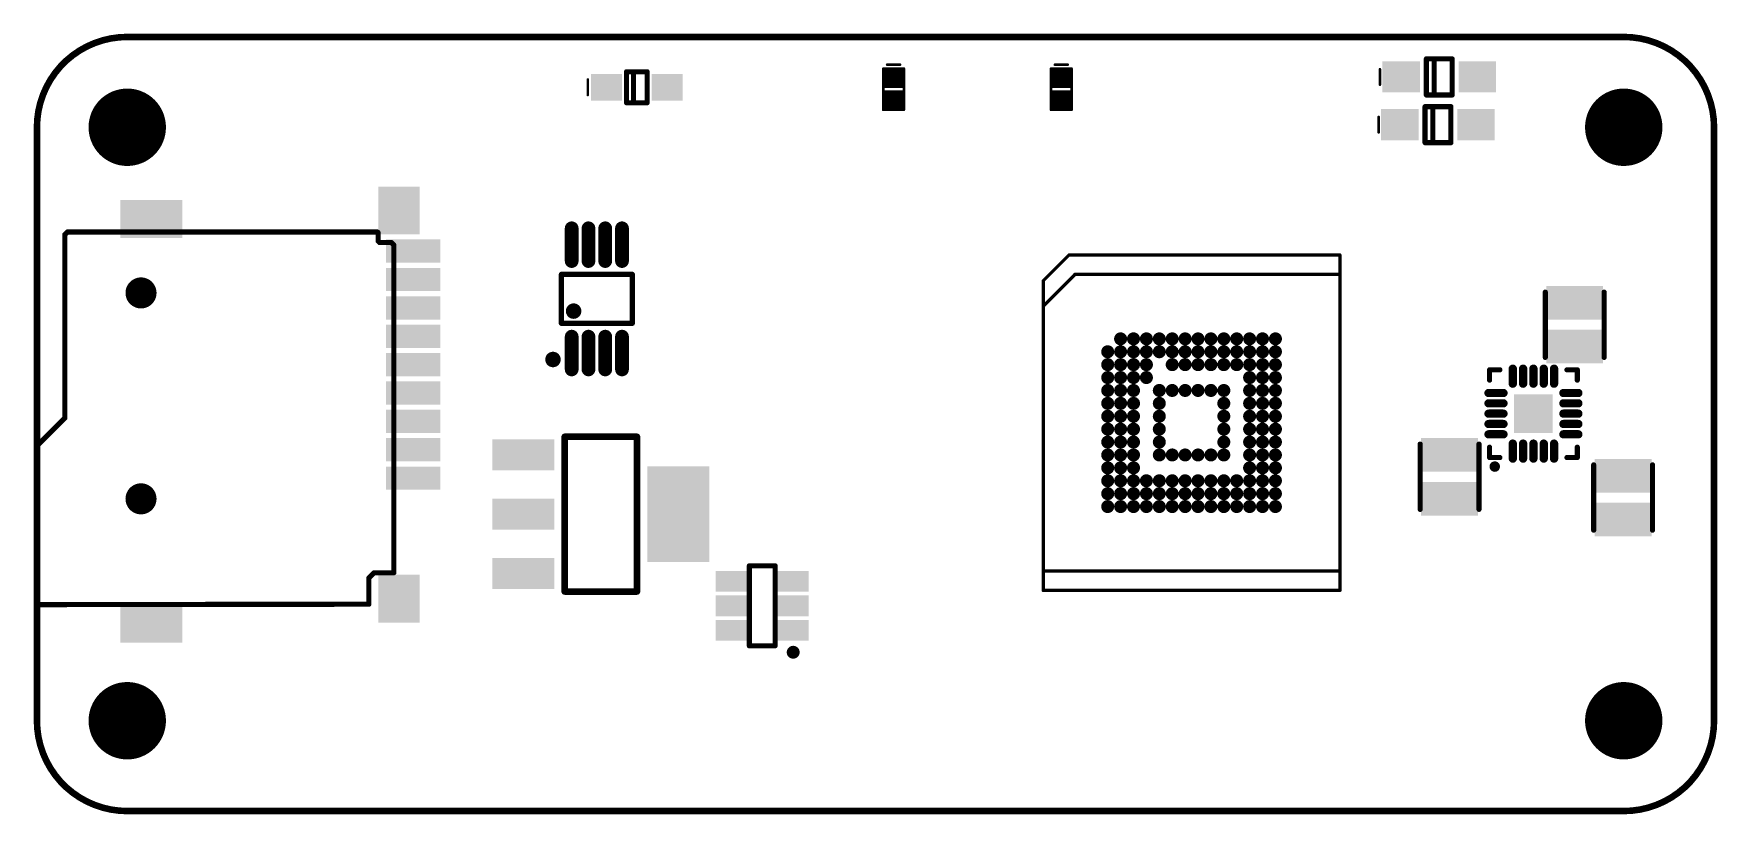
# Model space of a CAD drawing. Header units: millimetres. Extents: x 140.2 to 205.4, y 184.1 to 214.3.
import ezdxf

# ---------------------------------------------------------------- set-up
doc = ezdxf.new("R2010")
doc.units = ezdxf.units.MM
for name, color, linetype in [('BottomLayer', 5, 'Continuous'), ('BottomOverlay', 54, 'Continuous'), ('BottomPaste', 16, 'Continuous'), ('BottomSolder', 6, 'Continuous'), ('KeepOutLayer', 6, 'Continuous'), ('MidLayer1', 16, 'Continuous'), ('MidLayer2', 76, 'Continuous'), ('MultiLayer', 9, 'Continuous'), ('PadHoleLayer', 156, 'Continuous'), ('TopLayer', 1, 'Continuous'), ('TopSolder', 216, 'Continuous')]:
    doc.layers.add(name, color=color, linetype=linetype)

# ---------------------------------------------------------------- blocks, each defined once
blk = doc.blocks.new('MSOP_8_B_1')
at = {"layer": 'BottomLayer', "const_width": 0.43}
for points in [[(-0.975, 1.465), (-0.975, 2.735)], [(-0.325, 1.465), (-0.325, 2.735)], [(0.325, 1.465), (0.325, 2.735)], [(0.975, 1.465), (0.975, 2.735)], [(-0.975, -2.735), (-0.975, -1.465)], [(-0.325, -2.735), (-0.325, -1.465)], [(0.325, -2.735), (0.325, -1.465)], [(0.975, -2.735), (0.975, -1.465)]]:
    blk.add_lwpolyline(points, dxfattribs=at)
at = {"layer": 'BottomLayer', "const_width": 0.215}
for points in [[(-1.082, 2.735, 1), (-0.867, 2.735, 1)], [(-0.432, 2.735, 1), (-0.217, 2.735, 1)], [(0.218, 2.735, 1), (0.433, 2.735, 1)], [(0.868, 2.735, 1), (1.083, 2.735, 1)], [(-1.082, 1.465, 1), (-0.867, 1.465, 1)], [(-0.432, 1.465, 1), (-0.217, 1.465, 1)], [(0.218, 1.465, 1), (0.433, 1.465, 1)], [(0.868, 1.465, 1), (1.083, 1.465, 1)], [(-1.082, -1.465, 1), (-0.867, -1.465, 1)], [(-0.432, -1.465, 1), (-0.217, -1.465, 1)], [(0.218, -1.465, 1), (0.433, -1.465, 1)], [(0.868, -1.465, 1), (1.083, -1.465, 1)], [(-1.082, -2.735, 1), (-0.867, -2.735, 1)], [(-0.432, -2.735, 1), (-0.217, -2.735, 1)], [(0.218, -2.735, 1), (0.433, -2.735, 1)], [(0.868, -2.735, 1), (1.083, -2.735, 1)]]:
    blk.add_lwpolyline(points, format="xyb", close=True, dxfattribs=at)
at = {"layer": 'BottomOverlay', "const_width": 0.2}
for points in [[(-1.375, 0.95), (1.375, 0.95)], [(-1.375, -0.95), (-1.375, 0.95)], [(1.375, -0.95), (1.375, 0.95)], [(-1.375, -0.95), (1.375, -0.95)]]:
    blk.add_lwpolyline(points, dxfattribs=at)
at = {"layer": 'BottomOverlay'}
for points, const_width in [([(-1.425, 0.95, 1), (-1.325, 0.95, 1)], 0.1), ([(-1.425, 0.95, 1), (-1.325, 0.95, 1)], 0.1), ([(1.325, 0.95, 1), (1.425, 0.95, 1)], 0.1), ([(1.325, 0.95, 1), (1.425, 0.95, 1)], 0.1), ([(-0.75, -0.475, 1), (-1.05, -0.475, 1)], 0.3), ([(-1.125, -0.475, 1), (-0.975, -0.475, 1)], 0.15), ([(-0.825, -0.475, 1), (-0.675, -0.475, 1)], 0.15), ([(-1.425, -0.95, 1), (-1.325, -0.95, 1)], 0.1), ([(-1.425, -0.95, 1), (-1.325, -0.95, 1)], 0.1), ([(1.325, -0.95, 1), (1.425, -0.95, 1)], 0.1), ([(1.325, -0.95, 1), (1.425, -0.95, 1)], 0.1), ([(-1.55, -2.35, 1), (-1.85, -2.35, 1)], 0.3), ([(-1.925, -2.35, 1), (-1.775, -2.35, 1)], 0.15), ([(-1.625, -2.35, 1), (-1.475, -2.35, 1)], 0.15)]:
    blk.add_lwpolyline(points, format="xyb", close=True, dxfattribs=dict(at, const_width=const_width))
at = {"layer": 'BottomPaste', "const_width": 0.43}
for points in [[(-0.975, 1.465), (-0.975, 2.735)], [(-0.325, 1.465), (-0.325, 2.735)], [(0.325, 1.465), (0.325, 2.735)], [(0.975, 1.465), (0.975, 2.735)], [(-0.975, -2.735), (-0.975, -1.465)], [(-0.325, -2.735), (-0.325, -1.465)], [(0.325, -2.735), (0.325, -1.465)], [(0.975, -2.735), (0.975, -1.465)]]:
    blk.add_lwpolyline(points, dxfattribs=at)
at = {"layer": 'BottomPaste', "const_width": 0.215}
for points in [[(-1.082, 2.735, 1), (-0.867, 2.735, 1)], [(-0.432, 2.735, 1), (-0.217, 2.735, 1)], [(0.218, 2.735, 1), (0.433, 2.735, 1)], [(0.868, 2.735, 1), (1.083, 2.735, 1)], [(-1.082, 1.465, 1), (-0.867, 1.465, 1)], [(-0.432, 1.465, 1), (-0.217, 1.465, 1)], [(0.218, 1.465, 1), (0.433, 1.465, 1)], [(0.868, 1.465, 1), (1.083, 1.465, 1)], [(-1.082, -1.465, 1), (-0.867, -1.465, 1)], [(-0.432, -1.465, 1), (-0.217, -1.465, 1)], [(0.218, -1.465, 1), (0.433, -1.465, 1)], [(0.868, -1.465, 1), (1.083, -1.465, 1)], [(-1.082, -2.735, 1), (-0.867, -2.735, 1)], [(-0.432, -2.735, 1), (-0.217, -2.735, 1)], [(0.218, -2.735, 1), (0.433, -2.735, 1)], [(0.868, -2.735, 1), (1.083, -2.735, 1)]]:
    blk.add_lwpolyline(points, format="xyb", close=True, dxfattribs=at)
at = {"layer": 'BottomSolder', "const_width": 0.532}
for points in [[(-0.975, 1.465), (-0.975, 2.735)], [(-0.325, 1.465), (-0.325, 2.735)], [(0.325, 1.465), (0.325, 2.735)], [(0.975, 1.465), (0.975, 2.735)], [(-0.975, -2.735), (-0.975, -1.465)], [(-0.325, -2.735), (-0.325, -1.465)], [(0.325, -2.735), (0.325, -1.465)], [(0.975, -2.735), (0.975, -1.465)]]:
    blk.add_lwpolyline(points, dxfattribs=at)
at = {"layer": 'BottomSolder', "const_width": 0.266}
for points in [[(-1.108, 2.735, 1), (-0.842, 2.735, 1)], [(-0.458, 2.735, 1), (-0.192, 2.735, 1)], [(0.192, 2.735, 1), (0.458, 2.735, 1)], [(0.842, 2.735, 1), (1.108, 2.735, 1)], [(-1.108, 1.465, 1), (-0.842, 1.465, 1)], [(-0.458, 1.465, 1), (-0.192, 1.465, 1)], [(0.192, 1.465, 1), (0.458, 1.465, 1)], [(0.842, 1.465, 1), (1.108, 1.465, 1)], [(-1.108, -1.465, 1), (-0.842, -1.465, 1)], [(-0.458, -1.465, 1), (-0.192, -1.465, 1)], [(0.192, -1.465, 1), (0.458, -1.465, 1)], [(0.842, -1.465, 1), (1.108, -1.465, 1)], [(-1.108, -2.735, 1), (-0.842, -2.735, 1)], [(-0.458, -2.735, 1), (-0.192, -2.735, 1)], [(0.192, -2.735, 1), (0.458, -2.735, 1)], [(0.842, -2.735, 1), (1.108, -2.735, 1)]]:
    blk.add_lwpolyline(points, format="xyb", close=True, dxfattribs=at)
blk = doc.blocks.new('QFN_20_3_3_04P_B_2')
at = {"layer": 'BottomLayer', "const_width": 0.22}
for points in [[(-0.8, 1.161), (-0.8, 1.741)], [(-0.4, 1.161), (-0.4, 1.741)], [(0, 1.161), (0, 1.741)], [(0.4, 1.161), (0.4, 1.741)], [(0.8, 1.161), (0.8, 1.741)], [(-1.161, 0.8), (-1.741, 0.8)], [(1.161, 0.8), (1.741, 0.8)], [(-1.161, 0.4), (-1.741, 0.4)], [(-1.161, 0), (-1.741, 0)], [(1.161, 0.4), (1.741, 0.4)], [(1.161, 0), (1.741, 0)], [(-1.161, -0.4), (-1.741, -0.4)], [(1.161, -0.4), (1.741, -0.4)], [(-1.161, -0.8), (-1.741, -0.8)], [(-0.8, -1.161), (-0.8, -1.741)], [(-0.4, -1.161), (-0.4, -1.741)], [(0, -1.161), (0, -1.741)], [(0.4, -1.161), (0.4, -1.741)], [(0.8, -1.161), (0.8, -1.741)], [(1.161, -0.8), (1.741, -0.8)]]:
    blk.add_lwpolyline(points, dxfattribs=at)
at = {"layer": 'BottomLayer', "const_width": 0.11}
for points in [[(-0.855, 1.741, 1), (-0.745, 1.741, 1)], [(-0.455, 1.741, 1), (-0.345, 1.741, 1)], [(-0.055, 1.741, 1), (0.055, 1.741, 1)], [(0.345, 1.741, 1), (0.455, 1.741, 1)], [(0.745, 1.741, 1), (0.855, 1.741, 1)], [(-1.796, 0.8, 1), (-1.686, 0.8, 1)], [(-1.216, 0.8, 1), (-1.106, 0.8, 1)], [(-0.855, 1.161, 1), (-0.745, 1.161, 1)], [(-0.455, 1.161, 1), (-0.345, 1.161, 1)], [(-0.055, 1.161, 1), (0.055, 1.161, 1)], [(0.345, 1.161, 1), (0.455, 1.161, 1)], [(0.745, 1.161, 1), (0.855, 1.161, 1)], [(1.106, 0.8, 1), (1.216, 0.8, 1)], [(1.686, 0.8, 1), (1.796, 0.8, 1)], [(-1.796, 0.4, 1), (-1.686, 0.4, 1)], [(-1.796, 0, 1), (-1.686, 0, 1)], [(-1.216, 0.4, 1), (-1.106, 0.4, 1)], [(-1.216, 0, 1), (-1.106, 0, 1)], [(1.106, 0.4, 1), (1.216, 0.4, 1)], [(1.106, 0, 1), (1.216, 0, 1)], [(1.686, 0.4, 1), (1.796, 0.4, 1)], [(1.686, 0, 1), (1.796, 0, 1)], [(-1.796, -0.4, 1), (-1.686, -0.4, 1)], [(-1.216, -0.4, 1), (-1.106, -0.4, 1)], [(1.106, -0.4, 1), (1.216, -0.4, 1)], [(1.686, -0.4, 1), (1.796, -0.4, 1)], [(-1.796, -0.8, 1), (-1.686, -0.8, 1)], [(-1.216, -0.8, 1), (-1.106, -0.8, 1)], [(-0.855, -1.161, 1), (-0.745, -1.161, 1)], [(-0.455, -1.161, 1), (-0.345, -1.161, 1)], [(-0.055, -1.161, 1), (0.055, -1.161, 1)], [(0.345, -1.161, 1), (0.455, -1.161, 1)], [(0.745, -1.161, 1), (0.855, -1.161, 1)], [(1.106, -0.8, 1), (1.216, -0.8, 1)], [(1.686, -0.8, 1), (1.796, -0.8, 1)], [(-0.855, -1.741, 1), (-0.745, -1.741, 1)], [(-0.455, -1.741, 1), (-0.345, -1.741, 1)], [(-0.055, -1.741, 1), (0.055, -1.741, 1)], [(0.345, -1.741, 1), (0.455, -1.741, 1)], [(0.745, -1.741, 1), (0.855, -1.741, 1)]]:
    blk.add_lwpolyline(points, format="xyb", close=True, dxfattribs=at)
at = {"layer": 'BottomLayer'}
blk.add_solid([(0.7, 0.7), (-0.7, 0.7), (0.7, -0.7), (-0.7, -0.7)], dxfattribs=at)
at = {"layer": 'BottomOverlay'}
for points, const_width in [([(-1.95, 1.5, 1), (-2.153, 1.5, 1)], 0.203), ([(-2.204, 1.5, 1), (-2.102, 1.5, 1)], 0.102), ([(-2, 1.5, 1), (-1.899, 1.5, 1)], 0.102), ([(-1.751, 1.7, 1), (-1.651, 1.7, 1)], 0.1), ([(-1.751, 1.7, 1), (-1.651, 1.7, 1)], 0.1), ([(-1.751, 1.3, 1), (-1.651, 1.3, 1)], 0.1), ([(-1.351, 1.7, 1), (-1.251, 1.7, 1)], 0.1), ([(1.249, 1.7, 1), (1.349, 1.7, 1)], 0.1), ([(1.649, 1.7, 1), (1.749, 1.7, 1)], 0.1), ([(1.649, 1.7, 1), (1.749, 1.7, 1)], 0.1), ([(1.649, 1.3, 1), (1.749, 1.3, 1)], 0.1), ([(-1.751, -1.3, 1), (-1.651, -1.3, 1)], 0.1), ([(1.649, -1.3, 1), (1.749, -1.3, 1)], 0.1), ([(-1.751, -1.7, 1), (-1.651, -1.7, 1)], 0.1), ([(-1.751, -1.7, 1), (-1.651, -1.7, 1)], 0.1), ([(-1.351, -1.7, 1), (-1.251, -1.7, 1)], 0.1), ([(1.249, -1.7, 1), (1.349, -1.7, 1)], 0.1), ([(1.649, -1.7, 1), (1.749, -1.7, 1)], 0.1), ([(1.649, -1.7, 1), (1.749, -1.7, 1)], 0.1)]:
    blk.add_lwpolyline(points, format="xyb", close=True, dxfattribs=dict(at, const_width=const_width))
at = {"layer": 'BottomOverlay', "const_width": 0.2}
for points in [[(-1.701, 1.7), (-1.301, 1.7)], [(-1.701, 1.7), (-1.701, 1.3)], [(1.299, 1.7), (1.699, 1.7)], [(1.699, 1.7), (1.699, 1.3)], [(-1.701, -1.3), (-1.701, -1.7)], [(1.699, -1.3), (1.699, -1.7)], [(-1.701, -1.7), (-1.301, -1.7)], [(1.299, -1.7), (1.699, -1.7)]]:
    blk.add_lwpolyline(points, dxfattribs=at)
at = {"layer": 'BottomPaste', "const_width": 0.22}
for points in [[(-0.8, 1.161), (-0.8, 1.741)], [(-0.4, 1.161), (-0.4, 1.741)], [(0, 1.161), (0, 1.741)], [(0.4, 1.161), (0.4, 1.741)], [(0.8, 1.161), (0.8, 1.741)], [(-1.161, 0.8), (-1.741, 0.8)], [(1.161, 0.8), (1.741, 0.8)], [(-1.161, 0.4), (-1.741, 0.4)], [(-1.161, 0), (-1.741, 0)], [(1.161, 0.4), (1.741, 0.4)], [(1.161, 0), (1.741, 0)], [(-1.161, -0.4), (-1.741, -0.4)], [(1.161, -0.4), (1.741, -0.4)], [(-1.161, -0.8), (-1.741, -0.8)], [(-0.8, -1.161), (-0.8, -1.741)], [(-0.4, -1.161), (-0.4, -1.741)], [(0, -1.161), (0, -1.741)], [(0.4, -1.161), (0.4, -1.741)], [(0.8, -1.161), (0.8, -1.741)], [(1.161, -0.8), (1.741, -0.8)]]:
    blk.add_lwpolyline(points, dxfattribs=at)
at = {"layer": 'BottomPaste', "const_width": 0.11}
for points in [[(-0.855, 1.741, 1), (-0.745, 1.741, 1)], [(-0.455, 1.741, 1), (-0.345, 1.741, 1)], [(-0.055, 1.741, 1), (0.055, 1.741, 1)], [(0.345, 1.741, 1), (0.455, 1.741, 1)], [(0.745, 1.741, 1), (0.855, 1.741, 1)], [(-1.796, 0.8, 1), (-1.686, 0.8, 1)], [(-1.216, 0.8, 1), (-1.106, 0.8, 1)], [(-0.855, 1.161, 1), (-0.745, 1.161, 1)], [(-0.455, 1.161, 1), (-0.345, 1.161, 1)], [(-0.055, 1.161, 1), (0.055, 1.161, 1)], [(0.345, 1.161, 1), (0.455, 1.161, 1)], [(0.745, 1.161, 1), (0.855, 1.161, 1)], [(1.106, 0.8, 1), (1.216, 0.8, 1)], [(1.686, 0.8, 1), (1.796, 0.8, 1)], [(-1.796, 0.4, 1), (-1.686, 0.4, 1)], [(-1.796, 0, 1), (-1.686, 0, 1)], [(-1.216, 0.4, 1), (-1.106, 0.4, 1)], [(-1.216, 0, 1), (-1.106, 0, 1)], [(1.106, 0.4, 1), (1.216, 0.4, 1)], [(1.106, 0, 1), (1.216, 0, 1)], [(1.686, 0.4, 1), (1.796, 0.4, 1)], [(1.686, 0, 1), (1.796, 0, 1)], [(-1.796, -0.4, 1), (-1.686, -0.4, 1)], [(-1.216, -0.4, 1), (-1.106, -0.4, 1)], [(1.106, -0.4, 1), (1.216, -0.4, 1)], [(1.686, -0.4, 1), (1.796, -0.4, 1)], [(-1.796, -0.8, 1), (-1.686, -0.8, 1)], [(-1.216, -0.8, 1), (-1.106, -0.8, 1)], [(-0.855, -1.161, 1), (-0.745, -1.161, 1)], [(-0.455, -1.161, 1), (-0.345, -1.161, 1)], [(-0.055, -1.161, 1), (0.055, -1.161, 1)], [(0.345, -1.161, 1), (0.455, -1.161, 1)], [(0.745, -1.161, 1), (0.855, -1.161, 1)], [(1.106, -0.8, 1), (1.216, -0.8, 1)], [(1.686, -0.8, 1), (1.796, -0.8, 1)], [(-0.855, -1.741, 1), (-0.745, -1.741, 1)], [(-0.455, -1.741, 1), (-0.345, -1.741, 1)], [(-0.055, -1.741, 1), (0.055, -1.741, 1)], [(0.345, -1.741, 1), (0.455, -1.741, 1)], [(0.745, -1.741, 1), (0.855, -1.741, 1)]]:
    blk.add_lwpolyline(points, format="xyb", close=True, dxfattribs=at)
at = {"layer": 'BottomPaste'}
blk.add_solid([(0.7, 0.7), (-0.7, 0.7), (0.7, -0.7), (-0.7, -0.7)], dxfattribs=at)
at = {"layer": 'BottomSolder', "const_width": 0.322}
for points in [[(-0.8, 1.161), (-0.8, 1.741)], [(-0.4, 1.161), (-0.4, 1.741)], [(0, 1.161), (0, 1.741)], [(0.4, 1.161), (0.4, 1.741)], [(0.8, 1.161), (0.8, 1.741)], [(-1.161, 0.8), (-1.741, 0.8)], [(1.161, 0.8), (1.741, 0.8)], [(-1.161, 0.4), (-1.741, 0.4)], [(-1.161, 0), (-1.741, 0)], [(1.161, 0.4), (1.741, 0.4)], [(1.161, 0), (1.741, 0)], [(-1.161, -0.4), (-1.741, -0.4)], [(-1.161, -0.8), (-1.741, -0.8)], [(1.161, -0.4), (1.741, -0.4)], [(1.161, -0.8), (1.741, -0.8)], [(-0.8, -1.161), (-0.8, -1.741)], [(-0.4, -1.161), (-0.4, -1.741)], [(0, -1.161), (0, -1.741)], [(0.4, -1.161), (0.4, -1.741)], [(0.8, -1.161), (0.8, -1.741)]]:
    blk.add_lwpolyline(points, dxfattribs=at)
at = {"layer": 'BottomSolder', "const_width": 0.161}
for points in [[(-0.88, 1.741, 1), (-0.72, 1.741, 1)], [(-0.88, 1.161, 1), (-0.72, 1.161, 1)], [(-0.48, 1.741, 1), (-0.32, 1.741, 1)], [(-0.48, 1.161, 1), (-0.32, 1.161, 1)], [(-0.08, 1.741, 1), (0.08, 1.741, 1)], [(-0.08, 1.161, 1), (0.08, 1.161, 1)], [(0.32, 1.741, 1), (0.48, 1.741, 1)], [(0.32, 1.161, 1), (0.48, 1.161, 1)], [(0.72, 1.741, 1), (0.88, 1.741, 1)], [(0.72, 1.161, 1), (0.88, 1.161, 1)], [(-1.822, 0.8, 1), (-1.661, 0.8, 1)], [(-1.242, 0.8, 1), (-1.081, 0.8, 1)], [(1.081, 0.8, 1), (1.242, 0.8, 1)], [(1.661, 0.8, 1), (1.822, 0.8, 1)], [(-1.822, 0.4, 1), (-1.661, 0.4, 1)], [(-1.822, 0, 1), (-1.661, 0, 1)], [(-1.242, 0.4, 1), (-1.081, 0.4, 1)], [(-1.242, 0, 1), (-1.081, 0, 1)], [(1.081, 0.4, 1), (1.242, 0.4, 1)], [(1.081, 0, 1), (1.242, 0, 1)], [(1.661, 0.4, 1), (1.822, 0.4, 1)], [(1.661, 0, 1), (1.822, 0, 1)], [(-1.822, -0.4, 1), (-1.661, -0.4, 1)], [(-1.822, -0.8, 1), (-1.661, -0.8, 1)], [(-1.242, -0.4, 1), (-1.081, -0.4, 1)], [(-1.242, -0.8, 1), (-1.081, -0.8, 1)], [(1.081, -0.4, 1), (1.242, -0.4, 1)], [(1.081, -0.8, 1), (1.242, -0.8, 1)], [(1.661, -0.4, 1), (1.822, -0.4, 1)], [(1.661, -0.8, 1), (1.822, -0.8, 1)], [(-0.88, -1.161, 1), (-0.72, -1.161, 1)], [(-0.48, -1.161, 1), (-0.32, -1.161, 1)], [(-0.08, -1.161, 1), (0.08, -1.161, 1)], [(0.32, -1.161, 1), (0.48, -1.161, 1)], [(0.72, -1.161, 1), (0.88, -1.161, 1)], [(-0.88, -1.741, 1), (-0.72, -1.741, 1)], [(-0.48, -1.741, 1), (-0.32, -1.741, 1)], [(-0.08, -1.741, 1), (0.08, -1.741, 1)], [(0.32, -1.741, 1), (0.48, -1.741, 1)], [(0.72, -1.741, 1), (0.88, -1.741, 1)]]:
    blk.add_lwpolyline(points, format="xyb", close=True, dxfattribs=at)
at = {"layer": 'BottomSolder'}
blk.add_solid([(0.751, 0.751), (-0.751, 0.751), (0.751, -0.751), (-0.751, -0.751)], dxfattribs=at)
blk = doc.blocks.new('SOT_23_6_B_3')
at = {"layer": 'BottomLayer'}
for points in [[(-0.7, 0.65), (-0.7, 1.25), (-1.7, 0.65), (-1.7, 1.25)], [(1.7, 0.65), (1.7, 1.25), (0.7, 0.65), (0.7, 1.25)], [(-0.7, -0.3), (-0.7, 0.3), (-1.7, -0.3), (-1.7, 0.3)], [(1.7, -0.3), (1.7, 0.3), (0.7, -0.3), (0.7, 0.3)], [(-0.7, -1.25), (-0.7, -0.65), (-1.7, -1.25), (-1.7, -0.65)], [(1.7, -1.25), (1.7, -0.65), (0.7, -1.25), (0.7, -0.65)]]:
    blk.add_solid(points, dxfattribs=at)
at = {"layer": 'BottomOverlay'}
for points, const_width in [([(-1.075, 1.8, 1), (-1.325, 1.8, 1)], 0.25), ([(-1.387, 1.8, 1), (-1.262, 1.8, 1)], 0.125), ([(-1.137, 1.8, 1), (-1.012, 1.8, 1)], 0.125), ([(-0.55, 1.55, 1), (-0.45, 1.55, 1)], 0.1), ([(-0.55, 1.55, 1), (-0.45, 1.55, 1)], 0.1), ([(0.45, 1.55, 1), (0.55, 1.55, 1)], 0.1), ([(0.45, 1.55, 1), (0.55, 1.55, 1)], 0.1), ([(-0.55, -1.55, 1), (-0.45, -1.55, 1)], 0.1), ([(-0.55, -1.55, 1), (-0.45, -1.55, 1)], 0.1), ([(0.45, -1.55, 1), (0.55, -1.55, 1)], 0.1), ([(0.45, -1.55, 1), (0.55, -1.55, 1)], 0.1)]:
    blk.add_lwpolyline(points, format="xyb", close=True, dxfattribs=dict(at, const_width=const_width))
at = {"layer": 'BottomOverlay', "const_width": 0.2}
for points in [[(0.5, 1.55), (-0.5, 1.55)], [(-0.5, 1.55), (-0.5, -1.55)], [(0.5, 1.55), (0.5, -1.55)], [(0.5, -1.55), (-0.5, -1.55)]]:
    blk.add_lwpolyline(points, dxfattribs=at)
at = {"layer": 'BottomPaste'}
for points in [[(-0.7, 0.65), (-0.7, 1.25), (-1.7, 0.65), (-1.7, 1.25)], [(1.7, 0.65), (1.7, 1.25), (0.7, 0.65), (0.7, 1.25)], [(-0.7, -0.3), (-0.7, 0.3), (-1.7, -0.3), (-1.7, 0.3)], [(1.7, -0.3), (1.7, 0.3), (0.7, -0.3), (0.7, 0.3)], [(-0.7, -1.25), (-0.7, -0.65), (-1.7, -1.25), (-1.7, -0.65)], [(1.7, -1.25), (1.7, -0.65), (0.7, -1.25), (0.7, -0.65)]]:
    blk.add_solid(points, dxfattribs=at)
at = {"layer": 'BottomSolder'}
for points in [[(-0.598, 0.548), (-0.598, 1.352), (-1.802, 0.548), (-1.802, 1.352)], [(1.802, 0.548), (1.802, 1.352), (0.598, 0.548), (0.598, 1.352)], [(-0.598, -0.402), (-0.598, 0.402), (-1.802, -0.402), (-1.802, 0.402)], [(1.802, -0.402), (1.802, 0.402), (0.598, -0.402), (0.598, 0.402)], [(-0.598, -1.352), (-0.598, -0.548), (-1.802, -1.352), (-1.802, -0.548)], [(1.802, -1.352), (1.802, -0.548), (0.598, -1.352), (0.598, -0.548)]]:
    blk.add_solid(points, dxfattribs=at)
blk = doc.blocks.new('SOT_223_B_4')
at = {"layer": 'BottomLayer'}
for points in [[(1.9, 2.8), (1.9, 1.8), (4.1, 2.8), (4.1, 1.8)], [(-4.1, 1.75), (-4.1, -1.75), (-1.9, 1.75), (-1.9, -1.75)], [(1.9, 0.5), (1.9, -0.5), (4.1, 0.5), (4.1, -0.5)], [(1.9, -1.8), (1.9, -2.8), (4.1, -1.8), (4.1, -2.8)]]:
    blk.add_solid(points, dxfattribs=at)
at = {"layer": 'BottomOverlay', "const_width": 0.254}
for points in [[(1.4, 3), (-1.4, 3)], [(-1.4, 3), (-1.4, -3)], [(1.4, 3), (1.4, -3)], [(1.4, -3), (-1.4, -3)]]:
    blk.add_lwpolyline(points, dxfattribs=at)
at = {"layer": 'BottomOverlay', "const_width": 0.127}
for points in [[(-1.463, 3, 1), (-1.336, 3, 1)], [(-1.463, 3, 1), (-1.336, 3, 1)], [(1.337, 3, 1), (1.464, 3, 1)], [(1.337, 3, 1), (1.464, 3, 1)], [(-1.463, -3, 1), (-1.336, -3, 1)], [(-1.463, -3, 1), (-1.336, -3, 1)], [(1.337, -3, 1), (1.464, -3, 1)], [(1.337, -3, 1), (1.464, -3, 1)]]:
    blk.add_lwpolyline(points, format="xyb", close=True, dxfattribs=at)
at = {"layer": 'BottomPaste'}
for points in [[(1.9, 2.8), (1.9, 1.8), (4.1, 2.8), (4.1, 1.8)], [(-4.1, 1.75), (-4.1, -1.75), (-1.9, 1.75), (-1.9, -1.75)], [(1.9, 0.5), (1.9, -0.5), (4.1, 0.5), (4.1, -0.5)], [(1.9, -1.8), (1.9, -2.8), (4.1, -1.8), (4.1, -2.8)]]:
    blk.add_solid(points, dxfattribs=at)
at = {"layer": 'BottomSolder'}
for points in [[(1.798, 2.902), (1.798, 1.698), (4.202, 2.902), (4.202, 1.698)], [(-4.202, 1.852), (-4.202, -1.852), (-1.798, 1.852), (-1.798, -1.852)], [(1.798, 0.602), (1.798, -0.602), (4.202, 0.602), (4.202, -0.602)], [(1.798, -1.698), (1.798, -2.902), (4.202, -1.698), (4.202, -2.902)]]:
    blk.add_solid(points, dxfattribs=at)
blk = doc.blocks.new('BGA169_18R00X14R00_B_5')
at = {"layer": 'BottomLayer', "const_width": 0.15}
for points in [[(-2.825, 3.25, 1), (-2.675, 3.25, 1)], [(-2.325, 3.25, 1), (-2.175, 3.25, 1)], [(-1.825, 3.25, 1), (-1.675, 3.25, 1)], [(-1.325, 3.25, 1), (-1.175, 3.25, 1)], [(-0.825, 3.25, 1), (-0.675, 3.25, 1)], [(-0.325, 3.25, 1), (-0.175, 3.25, 1)], [(0.175, 3.25, 1), (0.325, 3.25, 1)], [(0.675, 3.25, 1), (0.825, 3.25, 1)], [(1.175, 3.25, 1), (1.325, 3.25, 1)], [(1.675, 3.25, 1), (1.825, 3.25, 1)], [(2.175, 3.25, 1), (2.325, 3.25, 1)], [(2.675, 3.25, 1), (2.825, 3.25, 1)], [(3.175, 3.25, 1), (3.325, 3.25, 1)], [(-3.325, 2.75, 1), (-3.175, 2.75, 1)], [(-2.825, 2.75, 1), (-2.675, 2.75, 1)], [(-2.325, 2.75, 1), (-2.175, 2.75, 1)], [(-1.825, 2.75, 1), (-1.675, 2.75, 1)], [(-1.325, 2.75, 1), (-1.175, 2.75, 1)], [(-0.825, 2.75, 1), (-0.675, 2.75, 1)], [(-0.325, 2.75, 1), (-0.175, 2.75, 1)], [(0.175, 2.75, 1), (0.325, 2.75, 1)], [(0.675, 2.75, 1), (0.825, 2.75, 1)], [(1.175, 2.75, 1), (1.325, 2.75, 1)], [(1.675, 2.75, 1), (1.825, 2.75, 1)], [(2.175, 2.75, 1), (2.325, 2.75, 1)], [(2.675, 2.75, 1), (2.825, 2.75, 1)], [(3.175, 2.75, 1), (3.325, 2.75, 1)], [(-3.325, 2.25, 1), (-3.175, 2.25, 1)], [(-2.825, 2.25, 1), (-2.675, 2.25, 1)], [(-2.325, 2.25, 1), (-2.175, 2.25, 1)], [(-1.825, 2.25, 1), (-1.675, 2.25, 1)], [(-0.825, 2.25, 1), (-0.675, 2.25, 1)], [(-0.325, 2.25, 1), (-0.175, 2.25, 1)], [(0.175, 2.25, 1), (0.325, 2.25, 1)], [(0.675, 2.25, 1), (0.825, 2.25, 1)], [(1.175, 2.25, 1), (1.325, 2.25, 1)], [(1.675, 2.25, 1), (1.825, 2.25, 1)], [(2.175, 2.25, 1), (2.325, 2.25, 1)], [(2.675, 2.25, 1), (2.825, 2.25, 1)], [(3.175, 2.25, 1), (3.325, 2.25, 1)], [(-3.325, 1.75, 1), (-3.175, 1.75, 1)], [(-3.325, 1.25, 1), (-3.175, 1.25, 1)], [(-2.825, 1.75, 1), (-2.675, 1.75, 1)], [(-2.825, 1.25, 1), (-2.675, 1.25, 1)], [(-2.325, 1.75, 1), (-2.175, 1.75, 1)], [(-2.325, 1.25, 1), (-2.175, 1.25, 1)], [(-1.825, 1.75, 1), (-1.675, 1.75, 1)], [(-1.325, 1.25, 1), (-1.175, 1.25, 1)], [(-0.825, 1.25, 1), (-0.675, 1.25, 1)], [(-0.325, 1.25, 1), (-0.175, 1.25, 1)], [(0.175, 1.25, 1), (0.325, 1.25, 1)], [(0.675, 1.25, 1), (0.825, 1.25, 1)], [(1.175, 1.25, 1), (1.325, 1.25, 1)], [(2.175, 1.75, 1), (2.325, 1.75, 1)], [(2.175, 1.25, 1), (2.325, 1.25, 1)], [(2.675, 1.75, 1), (2.825, 1.75, 1)], [(2.675, 1.25, 1), (2.825, 1.25, 1)], [(3.175, 1.75, 1), (3.325, 1.75, 1)], [(3.175, 1.25, 1), (3.325, 1.25, 1)], [(-3.325, 0.75, 1), (-3.175, 0.75, 1)], [(-2.825, 0.75, 1), (-2.675, 0.75, 1)], [(-2.325, 0.75, 1), (-2.175, 0.75, 1)], [(-1.325, 0.75, 1), (-1.175, 0.75, 1)], [(1.175, 0.75, 1), (1.325, 0.75, 1)], [(2.175, 0.75, 1), (2.325, 0.75, 1)], [(2.675, 0.75, 1), (2.825, 0.75, 1)], [(3.175, 0.75, 1), (3.325, 0.75, 1)], [(-3.325, 0.25, 1), (-3.175, 0.25, 1)], [(-2.825, 0.25, 1), (-2.675, 0.25, 1)], [(-2.325, 0.25, 1), (-2.175, 0.25, 1)], [(-1.325, 0.25, 1), (-1.175, 0.25, 1)], [(1.175, 0.25, 1), (1.325, 0.25, 1)], [(2.175, 0.25, 1), (2.325, 0.25, 1)], [(2.675, 0.25, 1), (2.825, 0.25, 1)], [(3.175, 0.25, 1), (3.325, 0.25, 1)], [(-3.325, -0.25, 1), (-3.175, -0.25, 1)], [(-3.325, -0.75, 1), (-3.175, -0.75, 1)], [(-2.825, -0.25, 1), (-2.675, -0.25, 1)], [(-2.825, -0.75, 1), (-2.675, -0.75, 1)], [(-2.325, -0.25, 1), (-2.175, -0.25, 1)], [(-2.325, -0.75, 1), (-2.175, -0.75, 1)], [(-1.325, -0.25, 1), (-1.175, -0.25, 1)], [(-1.325, -0.75, 1), (-1.175, -0.75, 1)], [(1.175, -0.25, 1), (1.325, -0.25, 1)], [(1.175, -0.75, 1), (1.325, -0.75, 1)], [(2.175, -0.25, 1), (2.325, -0.25, 1)], [(2.175, -0.75, 1), (2.325, -0.75, 1)], [(2.675, -0.25, 1), (2.825, -0.25, 1)], [(2.675, -0.75, 1), (2.825, -0.75, 1)], [(3.175, -0.25, 1), (3.325, -0.25, 1)], [(3.175, -0.75, 1), (3.325, -0.75, 1)], [(-3.325, -1.25, 1), (-3.175, -1.25, 1)], [(-2.825, -1.25, 1), (-2.675, -1.25, 1)], [(-2.325, -1.25, 1), (-2.175, -1.25, 1)], [(-1.325, -1.25, 1), (-1.175, -1.25, 1)], [(-0.825, -1.25, 1), (-0.675, -1.25, 1)], [(-0.325, -1.25, 1), (-0.175, -1.25, 1)], [(0.175, -1.25, 1), (0.325, -1.25, 1)], [(0.675, -1.25, 1), (0.825, -1.25, 1)], [(1.175, -1.25, 1), (1.325, -1.25, 1)], [(2.175, -1.25, 1), (2.325, -1.25, 1)], [(2.675, -1.25, 1), (2.825, -1.25, 1)], [(3.175, -1.25, 1), (3.325, -1.25, 1)], [(-3.325, -1.75, 1), (-3.175, -1.75, 1)], [(-2.825, -1.75, 1), (-2.675, -1.75, 1)], [(-2.325, -1.75, 1), (-2.175, -1.75, 1)], [(2.175, -1.75, 1), (2.325, -1.75, 1)], [(2.675, -1.75, 1), (2.825, -1.75, 1)], [(3.175, -1.75, 1), (3.325, -1.75, 1)], [(-3.325, -2.25, 1), (-3.175, -2.25, 1)], [(-3.325, -2.75, 1), (-3.175, -2.75, 1)], [(-2.825, -2.25, 1), (-2.675, -2.25, 1)], [(-2.825, -2.75, 1), (-2.675, -2.75, 1)], [(-2.325, -2.25, 1), (-2.175, -2.25, 1)], [(-2.325, -2.75, 1), (-2.175, -2.75, 1)], [(-1.825, -2.25, 1), (-1.675, -2.25, 1)], [(-1.825, -2.75, 1), (-1.675, -2.75, 1)], [(-1.325, -2.25, 1), (-1.175, -2.25, 1)], [(-1.325, -2.75, 1), (-1.175, -2.75, 1)], [(-0.825, -2.25, 1), (-0.675, -2.25, 1)], [(-0.825, -2.75, 1), (-0.675, -2.75, 1)], [(-0.325, -2.25, 1), (-0.175, -2.25, 1)], [(-0.325, -2.75, 1), (-0.175, -2.75, 1)], [(0.175, -2.25, 1), (0.325, -2.25, 1)], [(0.175, -2.75, 1), (0.325, -2.75, 1)], [(0.675, -2.25, 1), (0.825, -2.25, 1)], [(0.675, -2.75, 1), (0.825, -2.75, 1)], [(1.175, -2.25, 1), (1.325, -2.25, 1)], [(1.175, -2.75, 1), (1.325, -2.75, 1)], [(1.675, -2.25, 1), (1.825, -2.25, 1)], [(1.675, -2.75, 1), (1.825, -2.75, 1)], [(2.175, -2.25, 1), (2.325, -2.25, 1)], [(2.175, -2.75, 1), (2.325, -2.75, 1)], [(2.675, -2.25, 1), (2.825, -2.25, 1)], [(2.675, -2.75, 1), (2.825, -2.75, 1)], [(3.175, -2.25, 1), (3.325, -2.25, 1)], [(3.175, -2.75, 1), (3.325, -2.75, 1)], [(-3.325, -3.25, 1), (-3.175, -3.25, 1)], [(-2.825, -3.25, 1), (-2.675, -3.25, 1)], [(-2.325, -3.25, 1), (-2.175, -3.25, 1)], [(-1.825, -3.25, 1), (-1.675, -3.25, 1)], [(-1.325, -3.25, 1), (-1.175, -3.25, 1)], [(-0.825, -3.25, 1), (-0.675, -3.25, 1)], [(-0.325, -3.25, 1), (-0.175, -3.25, 1)], [(0.175, -3.25, 1), (0.325, -3.25, 1)], [(0.675, -3.25, 1), (0.825, -3.25, 1)], [(1.175, -3.25, 1), (1.325, -3.25, 1)], [(1.675, -3.25, 1), (1.825, -3.25, 1)], [(2.175, -3.25, 1), (2.325, -3.25, 1)], [(2.675, -3.25, 1), (2.825, -3.25, 1)], [(3.175, -3.25, 1), (3.325, -3.25, 1)]]:
    blk.add_lwpolyline(points, format="xyb", close=True, dxfattribs=at)
at = {"layer": 'BottomOverlay', "const_width": 0.127}
for points in [[(-5.75, 5.5), (-4.75, 6.5)], [(-4.75, 6.5), (5.75, 6.5)], [(5.75, -6.5), (5.75, 6.5)], [(-5.75, -6.5), (-5.75, 5.5)], [(-5.739, 4.522), (-4.523, 5.738)], [(-4.523, 5.75), (5.75, 5.75)], [(-5.75, -5.75), (5.75, -5.75)], [(-5.75, -6.5), (5.75, -6.5)]]:
    blk.add_lwpolyline(points, dxfattribs=at)
at = {"layer": 'BottomOverlay', "const_width": 0.0635}
for points in [[(-4.782, 6.5, 1), (-4.718, 6.5, 1)], [(-4.782, 6.5, 1), (-4.718, 6.5, 1)], [(5.718, 6.5, 1), (5.782, 6.5, 1)], [(5.718, 6.5, 1), (5.782, 6.5, 1)], [(-5.782, 5.5, 1), (-5.718, 5.5, 1)], [(-5.782, 5.5, 1), (-5.718, 5.5, 1)], [(-4.555, 5.75, 1), (-4.491, 5.75, 1)], [(-4.555, 5.738, 1), (-4.491, 5.738, 1)], [(5.718, 5.75, 1), (5.782, 5.75, 1)], [(-5.771, 4.522, 1), (-5.707, 4.522, 1)], [(-5.782, -5.75, 1), (-5.718, -5.75, 1)], [(5.718, -5.75, 1), (5.782, -5.75, 1)], [(-5.782, -6.5, 1), (-5.718, -6.5, 1)], [(-5.782, -6.5, 1), (-5.718, -6.5, 1)], [(5.718, -6.5, 1), (5.782, -6.5, 1)], [(5.718, -6.5, 1), (5.782, -6.5, 1)]]:
    blk.add_lwpolyline(points, format="xyb", close=True, dxfattribs=at)
at = {"layer": 'BottomPaste', "const_width": 0.15}
for points in [[(-2.825, 3.25, 1), (-2.675, 3.25, 1)], [(-2.325, 3.25, 1), (-2.175, 3.25, 1)], [(-1.825, 3.25, 1), (-1.675, 3.25, 1)], [(-1.325, 3.25, 1), (-1.175, 3.25, 1)], [(-0.825, 3.25, 1), (-0.675, 3.25, 1)], [(-0.325, 3.25, 1), (-0.175, 3.25, 1)], [(0.175, 3.25, 1), (0.325, 3.25, 1)], [(0.675, 3.25, 1), (0.825, 3.25, 1)], [(1.175, 3.25, 1), (1.325, 3.25, 1)], [(1.675, 3.25, 1), (1.825, 3.25, 1)], [(2.175, 3.25, 1), (2.325, 3.25, 1)], [(2.675, 3.25, 1), (2.825, 3.25, 1)], [(3.175, 3.25, 1), (3.325, 3.25, 1)], [(-3.325, 2.75, 1), (-3.175, 2.75, 1)], [(-2.825, 2.75, 1), (-2.675, 2.75, 1)], [(-2.325, 2.75, 1), (-2.175, 2.75, 1)], [(-1.825, 2.75, 1), (-1.675, 2.75, 1)], [(-1.325, 2.75, 1), (-1.175, 2.75, 1)], [(-0.825, 2.75, 1), (-0.675, 2.75, 1)], [(-0.325, 2.75, 1), (-0.175, 2.75, 1)], [(0.175, 2.75, 1), (0.325, 2.75, 1)], [(0.675, 2.75, 1), (0.825, 2.75, 1)], [(1.175, 2.75, 1), (1.325, 2.75, 1)], [(1.675, 2.75, 1), (1.825, 2.75, 1)], [(2.175, 2.75, 1), (2.325, 2.75, 1)], [(2.675, 2.75, 1), (2.825, 2.75, 1)], [(3.175, 2.75, 1), (3.325, 2.75, 1)], [(-3.325, 2.25, 1), (-3.175, 2.25, 1)], [(-2.825, 2.25, 1), (-2.675, 2.25, 1)], [(-2.325, 2.25, 1), (-2.175, 2.25, 1)], [(-1.825, 2.25, 1), (-1.675, 2.25, 1)], [(-0.825, 2.25, 1), (-0.675, 2.25, 1)], [(-0.325, 2.25, 1), (-0.175, 2.25, 1)], [(0.175, 2.25, 1), (0.325, 2.25, 1)], [(0.675, 2.25, 1), (0.825, 2.25, 1)], [(1.175, 2.25, 1), (1.325, 2.25, 1)], [(1.675, 2.25, 1), (1.825, 2.25, 1)], [(2.175, 2.25, 1), (2.325, 2.25, 1)], [(2.675, 2.25, 1), (2.825, 2.25, 1)], [(3.175, 2.25, 1), (3.325, 2.25, 1)], [(-3.325, 1.75, 1), (-3.175, 1.75, 1)], [(-3.325, 1.25, 1), (-3.175, 1.25, 1)], [(-2.825, 1.75, 1), (-2.675, 1.75, 1)], [(-2.825, 1.25, 1), (-2.675, 1.25, 1)], [(-2.325, 1.75, 1), (-2.175, 1.75, 1)], [(-2.325, 1.25, 1), (-2.175, 1.25, 1)], [(-1.825, 1.75, 1), (-1.675, 1.75, 1)], [(-1.325, 1.25, 1), (-1.175, 1.25, 1)], [(-0.825, 1.25, 1), (-0.675, 1.25, 1)], [(-0.325, 1.25, 1), (-0.175, 1.25, 1)], [(0.175, 1.25, 1), (0.325, 1.25, 1)], [(0.675, 1.25, 1), (0.825, 1.25, 1)], [(1.175, 1.25, 1), (1.325, 1.25, 1)], [(2.175, 1.75, 1), (2.325, 1.75, 1)], [(2.175, 1.25, 1), (2.325, 1.25, 1)], [(2.675, 1.75, 1), (2.825, 1.75, 1)], [(2.675, 1.25, 1), (2.825, 1.25, 1)], [(3.175, 1.75, 1), (3.325, 1.75, 1)], [(3.175, 1.25, 1), (3.325, 1.25, 1)], [(-3.325, 0.75, 1), (-3.175, 0.75, 1)], [(-2.825, 0.75, 1), (-2.675, 0.75, 1)], [(-2.325, 0.75, 1), (-2.175, 0.75, 1)], [(-1.325, 0.75, 1), (-1.175, 0.75, 1)], [(1.175, 0.75, 1), (1.325, 0.75, 1)], [(2.175, 0.75, 1), (2.325, 0.75, 1)], [(2.675, 0.75, 1), (2.825, 0.75, 1)], [(3.175, 0.75, 1), (3.325, 0.75, 1)], [(-3.325, 0.25, 1), (-3.175, 0.25, 1)], [(-2.825, 0.25, 1), (-2.675, 0.25, 1)], [(-2.325, 0.25, 1), (-2.175, 0.25, 1)], [(-1.325, 0.25, 1), (-1.175, 0.25, 1)], [(1.175, 0.25, 1), (1.325, 0.25, 1)], [(2.175, 0.25, 1), (2.325, 0.25, 1)], [(2.675, 0.25, 1), (2.825, 0.25, 1)], [(3.175, 0.25, 1), (3.325, 0.25, 1)], [(-3.325, -0.25, 1), (-3.175, -0.25, 1)], [(-3.325, -0.75, 1), (-3.175, -0.75, 1)], [(-2.825, -0.25, 1), (-2.675, -0.25, 1)], [(-2.825, -0.75, 1), (-2.675, -0.75, 1)], [(-2.325, -0.25, 1), (-2.175, -0.25, 1)], [(-2.325, -0.75, 1), (-2.175, -0.75, 1)], [(-1.325, -0.25, 1), (-1.175, -0.25, 1)], [(-1.325, -0.75, 1), (-1.175, -0.75, 1)], [(1.175, -0.25, 1), (1.325, -0.25, 1)], [(1.175, -0.75, 1), (1.325, -0.75, 1)], [(2.175, -0.25, 1), (2.325, -0.25, 1)], [(2.175, -0.75, 1), (2.325, -0.75, 1)], [(2.675, -0.25, 1), (2.825, -0.25, 1)], [(2.675, -0.75, 1), (2.825, -0.75, 1)], [(3.175, -0.25, 1), (3.325, -0.25, 1)], [(3.175, -0.75, 1), (3.325, -0.75, 1)], [(-3.325, -1.25, 1), (-3.175, -1.25, 1)], [(-2.825, -1.25, 1), (-2.675, -1.25, 1)], [(-2.325, -1.25, 1), (-2.175, -1.25, 1)], [(-1.325, -1.25, 1), (-1.175, -1.25, 1)], [(-0.825, -1.25, 1), (-0.675, -1.25, 1)], [(-0.325, -1.25, 1), (-0.175, -1.25, 1)], [(0.175, -1.25, 1), (0.325, -1.25, 1)], [(0.675, -1.25, 1), (0.825, -1.25, 1)], [(1.175, -1.25, 1), (1.325, -1.25, 1)], [(2.175, -1.25, 1), (2.325, -1.25, 1)], [(2.675, -1.25, 1), (2.825, -1.25, 1)], [(3.175, -1.25, 1), (3.325, -1.25, 1)], [(-3.325, -1.75, 1), (-3.175, -1.75, 1)], [(-2.825, -1.75, 1), (-2.675, -1.75, 1)], [(-2.325, -1.75, 1), (-2.175, -1.75, 1)], [(2.175, -1.75, 1), (2.325, -1.75, 1)], [(2.675, -1.75, 1), (2.825, -1.75, 1)], [(3.175, -1.75, 1), (3.325, -1.75, 1)], [(-3.325, -2.25, 1), (-3.175, -2.25, 1)], [(-3.325, -2.75, 1), (-3.175, -2.75, 1)], [(-2.825, -2.25, 1), (-2.675, -2.25, 1)], [(-2.825, -2.75, 1), (-2.675, -2.75, 1)], [(-2.325, -2.25, 1), (-2.175, -2.25, 1)], [(-2.325, -2.75, 1), (-2.175, -2.75, 1)], [(-1.825, -2.25, 1), (-1.675, -2.25, 1)], [(-1.825, -2.75, 1), (-1.675, -2.75, 1)], [(-1.325, -2.25, 1), (-1.175, -2.25, 1)], [(-1.325, -2.75, 1), (-1.175, -2.75, 1)], [(-0.825, -2.25, 1), (-0.675, -2.25, 1)], [(-0.825, -2.75, 1), (-0.675, -2.75, 1)], [(-0.325, -2.25, 1), (-0.175, -2.25, 1)], [(-0.325, -2.75, 1), (-0.175, -2.75, 1)], [(0.175, -2.25, 1), (0.325, -2.25, 1)], [(0.175, -2.75, 1), (0.325, -2.75, 1)], [(0.675, -2.25, 1), (0.825, -2.25, 1)], [(0.675, -2.75, 1), (0.825, -2.75, 1)], [(1.175, -2.25, 1), (1.325, -2.25, 1)], [(1.175, -2.75, 1), (1.325, -2.75, 1)], [(1.675, -2.25, 1), (1.825, -2.25, 1)], [(1.675, -2.75, 1), (1.825, -2.75, 1)], [(2.175, -2.25, 1), (2.325, -2.25, 1)], [(2.175, -2.75, 1), (2.325, -2.75, 1)], [(2.675, -2.25, 1), (2.825, -2.25, 1)], [(2.675, -2.75, 1), (2.825, -2.75, 1)], [(3.175, -2.25, 1), (3.325, -2.25, 1)], [(3.175, -2.75, 1), (3.325, -2.75, 1)], [(-3.325, -3.25, 1), (-3.175, -3.25, 1)], [(-2.825, -3.25, 1), (-2.675, -3.25, 1)], [(-2.325, -3.25, 1), (-2.175, -3.25, 1)], [(-1.825, -3.25, 1), (-1.675, -3.25, 1)], [(-1.325, -3.25, 1), (-1.175, -3.25, 1)], [(-0.825, -3.25, 1), (-0.675, -3.25, 1)], [(-0.325, -3.25, 1), (-0.175, -3.25, 1)], [(0.175, -3.25, 1), (0.325, -3.25, 1)], [(0.675, -3.25, 1), (0.825, -3.25, 1)], [(1.175, -3.25, 1), (1.325, -3.25, 1)], [(1.675, -3.25, 1), (1.825, -3.25, 1)], [(2.175, -3.25, 1), (2.325, -3.25, 1)], [(2.675, -3.25, 1), (2.825, -3.25, 1)], [(3.175, -3.25, 1), (3.325, -3.25, 1)]]:
    blk.add_lwpolyline(points, format="xyb", close=True, dxfattribs=at)
at = {"layer": 'BottomSolder', "const_width": 0.252}
for points in [[(-2.876, 3.25, 1), (-2.624, 3.25, 1)], [(-2.376, 3.25, 1), (-2.124, 3.25, 1)], [(-1.876, 3.25, 1), (-1.624, 3.25, 1)], [(-1.376, 3.25, 1), (-1.124, 3.25, 1)], [(-0.876, 3.25, 1), (-0.624, 3.25, 1)], [(-0.376, 3.25, 1), (-0.124, 3.25, 1)], [(0.124, 3.25, 1), (0.376, 3.25, 1)], [(0.624, 3.25, 1), (0.876, 3.25, 1)], [(1.124, 3.25, 1), (1.376, 3.25, 1)], [(1.624, 3.25, 1), (1.876, 3.25, 1)], [(2.124, 3.25, 1), (2.376, 3.25, 1)], [(2.624, 3.25, 1), (2.876, 3.25, 1)], [(3.124, 3.25, 1), (3.376, 3.25, 1)], [(-3.376, 2.75, 1), (-3.124, 2.75, 1)], [(-2.876, 2.75, 1), (-2.624, 2.75, 1)], [(-2.376, 2.75, 1), (-2.124, 2.75, 1)], [(-1.876, 2.75, 1), (-1.624, 2.75, 1)], [(-1.376, 2.75, 1), (-1.124, 2.75, 1)], [(-0.876, 2.75, 1), (-0.624, 2.75, 1)], [(-0.376, 2.75, 1), (-0.124, 2.75, 1)], [(0.124, 2.75, 1), (0.376, 2.75, 1)], [(0.624, 2.75, 1), (0.876, 2.75, 1)], [(1.124, 2.75, 1), (1.376, 2.75, 1)], [(1.624, 2.75, 1), (1.876, 2.75, 1)], [(2.124, 2.75, 1), (2.376, 2.75, 1)], [(2.624, 2.75, 1), (2.876, 2.75, 1)], [(3.124, 2.75, 1), (3.376, 2.75, 1)], [(-3.376, 2.25, 1), (-3.124, 2.25, 1)], [(-3.376, 1.75, 1), (-3.124, 1.75, 1)], [(-2.876, 2.25, 1), (-2.624, 2.25, 1)], [(-2.876, 1.75, 1), (-2.624, 1.75, 1)], [(-2.376, 2.25, 1), (-2.124, 2.25, 1)], [(-2.376, 1.75, 1), (-2.124, 1.75, 1)], [(-1.876, 2.25, 1), (-1.624, 2.25, 1)], [(-1.876, 1.75, 1), (-1.624, 1.75, 1)], [(-0.876, 2.25, 1), (-0.624, 2.25, 1)], [(-0.376, 2.25, 1), (-0.124, 2.25, 1)], [(0.124, 2.25, 1), (0.376, 2.25, 1)], [(0.624, 2.25, 1), (0.876, 2.25, 1)], [(1.124, 2.25, 1), (1.376, 2.25, 1)], [(1.624, 2.25, 1), (1.876, 2.25, 1)], [(2.124, 2.25, 1), (2.376, 2.25, 1)], [(2.124, 1.75, 1), (2.376, 1.75, 1)], [(2.624, 2.25, 1), (2.876, 2.25, 1)], [(2.624, 1.75, 1), (2.876, 1.75, 1)], [(3.124, 2.25, 1), (3.376, 2.25, 1)], [(3.124, 1.75, 1), (3.376, 1.75, 1)], [(-3.376, 1.25, 1), (-3.124, 1.25, 1)], [(-2.876, 1.25, 1), (-2.624, 1.25, 1)], [(-2.376, 1.25, 1), (-2.124, 1.25, 1)], [(-1.376, 1.25, 1), (-1.124, 1.25, 1)], [(-0.876, 1.25, 1), (-0.624, 1.25, 1)], [(-0.376, 1.25, 1), (-0.124, 1.25, 1)], [(0.124, 1.25, 1), (0.376, 1.25, 1)], [(0.624, 1.25, 1), (0.876, 1.25, 1)], [(1.124, 1.25, 1), (1.376, 1.25, 1)], [(2.124, 1.25, 1), (2.376, 1.25, 1)], [(2.624, 1.25, 1), (2.876, 1.25, 1)], [(3.124, 1.25, 1), (3.376, 1.25, 1)], [(-3.376, 0.75, 1), (-3.124, 0.75, 1)], [(-2.876, 0.75, 1), (-2.624, 0.75, 1)], [(-2.376, 0.75, 1), (-2.124, 0.75, 1)], [(-1.376, 0.75, 1), (-1.124, 0.75, 1)], [(1.124, 0.75, 1), (1.376, 0.75, 1)], [(2.124, 0.75, 1), (2.376, 0.75, 1)], [(2.624, 0.75, 1), (2.876, 0.75, 1)], [(3.124, 0.75, 1), (3.376, 0.75, 1)], [(-3.376, 0.25, 1), (-3.124, 0.25, 1)], [(-3.376, -0.25, 1), (-3.124, -0.25, 1)], [(-2.876, 0.25, 1), (-2.624, 0.25, 1)], [(-2.876, -0.25, 1), (-2.624, -0.25, 1)], [(-2.376, 0.25, 1), (-2.124, 0.25, 1)], [(-2.376, -0.25, 1), (-2.124, -0.25, 1)], [(-1.376, 0.25, 1), (-1.124, 0.25, 1)], [(-1.376, -0.25, 1), (-1.124, -0.25, 1)], [(1.124, 0.25, 1), (1.376, 0.25, 1)], [(1.124, -0.25, 1), (1.376, -0.25, 1)], [(2.124, 0.25, 1), (2.376, 0.25, 1)], [(2.124, -0.25, 1), (2.376, -0.25, 1)], [(2.624, 0.25, 1), (2.876, 0.25, 1)], [(2.624, -0.25, 1), (2.876, -0.25, 1)], [(3.124, 0.25, 1), (3.376, 0.25, 1)], [(3.124, -0.25, 1), (3.376, -0.25, 1)], [(-3.376, -0.75, 1), (-3.124, -0.75, 1)], [(-2.876, -0.75, 1), (-2.624, -0.75, 1)], [(-2.376, -0.75, 1), (-2.124, -0.75, 1)], [(-1.376, -0.75, 1), (-1.124, -0.75, 1)], [(1.124, -0.75, 1), (1.376, -0.75, 1)], [(2.124, -0.75, 1), (2.376, -0.75, 1)], [(2.624, -0.75, 1), (2.876, -0.75, 1)], [(3.124, -0.75, 1), (3.376, -0.75, 1)], [(-3.376, -1.25, 1), (-3.124, -1.25, 1)], [(-2.876, -1.25, 1), (-2.624, -1.25, 1)], [(-2.376, -1.25, 1), (-2.124, -1.25, 1)], [(-1.376, -1.25, 1), (-1.124, -1.25, 1)], [(-0.876, -1.25, 1), (-0.624, -1.25, 1)], [(-0.376, -1.25, 1), (-0.124, -1.25, 1)], [(0.124, -1.25, 1), (0.376, -1.25, 1)], [(0.624, -1.25, 1), (0.876, -1.25, 1)], [(1.124, -1.25, 1), (1.376, -1.25, 1)], [(2.124, -1.25, 1), (2.376, -1.25, 1)], [(2.624, -1.25, 1), (2.876, -1.25, 1)], [(3.124, -1.25, 1), (3.376, -1.25, 1)], [(-3.376, -1.75, 1), (-3.124, -1.75, 1)], [(-2.876, -1.75, 1), (-2.624, -1.75, 1)], [(-2.376, -1.75, 1), (-2.124, -1.75, 1)], [(2.124, -1.75, 1), (2.376, -1.75, 1)], [(2.624, -1.75, 1), (2.876, -1.75, 1)], [(3.124, -1.75, 1), (3.376, -1.75, 1)], [(-3.376, -2.25, 1), (-3.124, -2.25, 1)], [(-3.376, -2.75, 1), (-3.124, -2.75, 1)], [(-2.876, -2.25, 1), (-2.624, -2.25, 1)], [(-2.876, -2.75, 1), (-2.624, -2.75, 1)], [(-2.376, -2.25, 1), (-2.124, -2.25, 1)], [(-2.376, -2.75, 1), (-2.124, -2.75, 1)], [(-1.876, -2.25, 1), (-1.624, -2.25, 1)], [(-1.876, -2.75, 1), (-1.624, -2.75, 1)], [(-1.376, -2.25, 1), (-1.124, -2.25, 1)], [(-1.376, -2.75, 1), (-1.124, -2.75, 1)], [(-0.876, -2.25, 1), (-0.624, -2.25, 1)], [(-0.876, -2.75, 1), (-0.624, -2.75, 1)], [(-0.376, -2.25, 1), (-0.124, -2.25, 1)], [(-0.376, -2.75, 1), (-0.124, -2.75, 1)], [(0.124, -2.25, 1), (0.376, -2.25, 1)], [(0.124, -2.75, 1), (0.376, -2.75, 1)], [(0.624, -2.25, 1), (0.876, -2.25, 1)], [(0.624, -2.75, 1), (0.876, -2.75, 1)], [(1.124, -2.25, 1), (1.376, -2.25, 1)], [(1.124, -2.75, 1), (1.376, -2.75, 1)], [(1.624, -2.25, 1), (1.876, -2.25, 1)], [(1.624, -2.75, 1), (1.876, -2.75, 1)], [(2.124, -2.25, 1), (2.376, -2.25, 1)], [(2.124, -2.75, 1), (2.376, -2.75, 1)], [(2.624, -2.25, 1), (2.876, -2.25, 1)], [(2.624, -2.75, 1), (2.876, -2.75, 1)], [(3.124, -2.25, 1), (3.376, -2.25, 1)], [(3.124, -2.75, 1), (3.376, -2.75, 1)], [(-3.376, -3.25, 1), (-3.124, -3.25, 1)], [(-2.876, -3.25, 1), (-2.624, -3.25, 1)], [(-2.376, -3.25, 1), (-2.124, -3.25, 1)], [(-1.876, -3.25, 1), (-1.624, -3.25, 1)], [(-1.376, -3.25, 1), (-1.124, -3.25, 1)], [(-0.876, -3.25, 1), (-0.624, -3.25, 1)], [(-0.376, -3.25, 1), (-0.124, -3.25, 1)], [(0.124, -3.25, 1), (0.376, -3.25, 1)], [(0.624, -3.25, 1), (0.876, -3.25, 1)], [(1.124, -3.25, 1), (1.376, -3.25, 1)], [(1.624, -3.25, 1), (1.876, -3.25, 1)], [(2.124, -3.25, 1), (2.376, -3.25, 1)], [(2.624, -3.25, 1), (2.876, -3.25, 1)], [(3.124, -3.25, 1), (3.376, -3.25, 1)]]:
    blk.add_lwpolyline(points, format="xyb", close=True, dxfattribs=at)
blk = doc.blocks.new('PL_2520_B_6')
at = {"layer": 'BottomLayer'}
for points in [[(-1.4, -1), (-0.3, -1), (-1.4, 1), (-0.3, 1)], [(0.3, -1), (1.4, -1), (0.3, 1), (1.4, 1)]]:
    blk.add_solid(points, dxfattribs=at)
at = {"layer": 'BottomOverlay', "const_width": 0.2}
for points in [[(-1.27, 1.14), (1.26, 1.14)], [(-1.27, -1.14), (1.26, -1.14)]]:
    blk.add_lwpolyline(points, dxfattribs=at)
at = {"layer": 'BottomOverlay', "const_width": 0.1}
for points in [[(-1.32, 1.14, 1), (-1.22, 1.14, 1)], [(1.21, 1.14, 1), (1.31, 1.14, 1)], [(-1.32, -1.14, 1), (-1.22, -1.14, 1)], [(1.21, -1.14, 1), (1.31, -1.14, 1)]]:
    blk.add_lwpolyline(points, format="xyb", close=True, dxfattribs=at)
at = {"layer": 'BottomPaste'}
for points in [[(-1.4, -1), (-0.3, -1), (-1.4, 1), (-0.3, 1)], [(0.3, -1), (1.4, -1), (0.3, 1), (1.4, 1)]]:
    blk.add_solid(points, dxfattribs=at)
at = {"layer": 'BottomSolder'}
for points in [[(-1.502, -1.102), (-0.198, -1.102), (-1.502, 1.102), (-0.198, 1.102)], [(0.198, -1.102), (1.502, -1.102), (0.198, 1.102), (1.502, 1.102)]]:
    blk.add_solid(points, dxfattribs=at)
blk = doc.blocks.new('PL_2520_B_7')
at = {"layer": 'BottomLayer'}
for points in [[(-1.4, -1), (-0.3, -1), (-1.4, 1), (-0.3, 1)], [(0.3, -1), (1.4, -1), (0.3, 1), (1.4, 1)]]:
    blk.add_solid(points, dxfattribs=at)
at = {"layer": 'BottomOverlay', "const_width": 0.2}
for points in [[(-1.27, 1.14), (1.26, 1.14)], [(-1.27, -1.14), (1.26, -1.14)]]:
    blk.add_lwpolyline(points, dxfattribs=at)
at = {"layer": 'BottomOverlay', "const_width": 0.1}
for points in [[(-1.32, 1.14, 1), (-1.22, 1.14, 1)], [(1.21, 1.14, 1), (1.31, 1.14, 1)], [(-1.32, -1.14, 1), (-1.22, -1.14, 1)], [(1.21, -1.14, 1), (1.31, -1.14, 1)]]:
    blk.add_lwpolyline(points, format="xyb", close=True, dxfattribs=at)
at = {"layer": 'BottomPaste'}
for points in [[(-1.4, -1), (-0.3, -1), (-1.4, 1), (-0.3, 1)], [(0.3, -1), (1.4, -1), (0.3, 1), (1.4, 1)]]:
    blk.add_solid(points, dxfattribs=at)
at = {"layer": 'BottomSolder'}
for points in [[(-1.502, -1.102), (-0.198, -1.102), (-1.502, 1.102), (-0.198, 1.102)], [(0.198, -1.102), (1.502, -1.102), (0.198, 1.102), (1.502, 1.102)]]:
    blk.add_solid(points, dxfattribs=at)
blk = doc.blocks.new('PL_2520_B_8')
at = {"layer": 'BottomLayer'}
for points in [[(-1.4, -1), (-0.3, -1), (-1.4, 1), (-0.3, 1)], [(0.3, -1), (1.4, -1), (0.3, 1), (1.4, 1)]]:
    blk.add_solid(points, dxfattribs=at)
at = {"layer": 'BottomOverlay', "const_width": 0.2}
for points in [[(1.26, 1.14), (-1.27, 1.14)], [(1.26, -1.14), (-1.27, -1.14)]]:
    blk.add_lwpolyline(points, dxfattribs=at)
at = {"layer": 'BottomOverlay', "const_width": 0.1}
for points in [[(-1.32, 1.14, 1), (-1.22, 1.14, 1)], [(1.21, 1.14, 1), (1.31, 1.14, 1)], [(-1.32, -1.14, 1), (-1.22, -1.14, 1)], [(1.21, -1.14, 1), (1.31, -1.14, 1)]]:
    blk.add_lwpolyline(points, format="xyb", close=True, dxfattribs=at)
at = {"layer": 'BottomPaste'}
for points in [[(-1.4, -1), (-0.3, -1), (-1.4, 1), (-0.3, 1)], [(0.3, -1), (1.4, -1), (0.3, 1), (1.4, 1)]]:
    blk.add_solid(points, dxfattribs=at)
at = {"layer": 'BottomSolder'}
for points in [[(-1.502, -1.102), (-0.198, -1.102), (-1.502, 1.102), (-0.198, 1.102)], [(0.198, -1.102), (1.502, -1.102), (0.198, 1.102), (1.502, 1.102)]]:
    blk.add_solid(points, dxfattribs=at)
blk = doc.blocks.new('TF_1_B_9')
at = {"layer": 'BottomLayer', "const_width": 0.5}
for points in [[(3.966, 3.15, 1), (4.466, 3.15, 1)], [(3.966, -4.83, 1), (4.466, -4.83, 1)]]:
    blk.add_lwpolyline(points, format="xyb", close=True, dxfattribs=at)
at = {"layer": 'BottomLayer'}
for points in [[(4.916, 7.347), (4.916, 8.617), (2.716, 7.347), (2.716, 8.617)], [(-5.084, 6.19), (-5.084, 7.841), (-6.484, 6.19), (-6.484, 7.841)], [(-5.374, 2), (-5.374, 2.7), (-7.279, 2), (-7.279, 2.7)], [(-5.374, 0.9), (-5.374, 1.6), (-7.279, 0.9), (-7.279, 1.6)], [(-5.374, -0.2), (-5.374, 0.5), (-7.279, -0.2), (-7.279, 0.5)], [(-5.374, -1.3), (-5.374, -0.6), (-7.279, -1.3), (-7.279, -0.6)], [(-5.374, -2.4), (-5.374, -1.7), (-7.279, -2.4), (-7.279, -1.7)], [(-5.374, -3.5), (-5.374, -2.8), (-7.279, -3.5), (-7.279, -2.8)], [(-5.374, -4.6), (-5.374, -3.9), (-7.279, -4.6), (-7.279, -3.9)], [(-5.374, -5.7), (-5.374, -5), (-7.279, -5.7), (-7.279, -5)], [(-5.374, -6.8), (-5.374, -6.1), (-7.279, -6.8), (-7.279, -6.1)], [(4.916, -8.331), (4.916, -7.061), (2.716, -8.331), (2.716, -7.061)], [(-5.084, -8.852), (-5.084, -7.201), (-6.484, -8.852), (-6.484, -7.201)]]:
    blk.add_solid(points, dxfattribs=at)
at = {"layer": 'BottomOverlay', "const_width": 0.2}
for points in [[(8.216, 7.25), (-4.616, 7.234)], [(-4.616, 7.234), (-4.616, 6.218)], [(8.236, 7.23), (8.236, 1.087)], [(-5.582, 6.015), (-5.582, -6.685)], [(-4.82, 6.015), (-5.582, 6.015)], [(-4.616, 6.218), (-4.82, 6.015)], [(8.236, 1.087), (7.169, 0.02)], [(7.169, 0.02), (7.169, -7.092)], [(-5.48, -6.787), (-5.582, -6.685)], [(-5.023, -6.787), (-5.48, -6.787)], [(-4.972, -6.838), (-5.023, -6.787)], [(-4.972, -6.838), (-4.972, -7.163)], [(-4.942, -7.193), (-4.972, -7.163)], [(7.068, -7.193), (-4.942, -7.193)], [(7.169, -7.092), (7.068, -7.193)]]:
    blk.add_lwpolyline(points, dxfattribs=at)
at = {"layer": 'BottomOverlay', "const_width": 0.1}
for points in [[(-4.666, 7.234, 1), (-4.566, 7.234, 1)], [(-4.666, 7.234, 1), (-4.566, 7.234, 1)], [(8.166, 7.25, 1), (8.266, 7.25, 1)], [(8.186, 7.23, 1), (8.286, 7.23, 1)], [(-5.632, 6.015, 1), (-5.532, 6.015, 1)], [(-5.632, 6.015, 1), (-5.532, 6.015, 1)], [(-4.87, 6.015, 1), (-4.77, 6.015, 1)], [(-4.87, 6.015, 1), (-4.77, 6.015, 1)], [(-4.666, 6.218, 1), (-4.566, 6.218, 1)], [(-4.666, 6.218, 1), (-4.566, 6.218, 1)], [(8.186, 1.087, 1), (8.286, 1.087, 1)], [(8.186, 1.087, 1), (8.286, 1.087, 1)], [(7.119, 0.02, 1), (7.219, 0.02, 1)], [(7.119, 0.02, 1), (7.219, 0.02, 1)], [(-5.632, -6.685, 1), (-5.532, -6.685, 1)], [(-5.632, -6.685, 1), (-5.532, -6.685, 1)], [(-5.53, -6.787, 1), (-5.43, -6.787, 1)], [(-5.53, -6.787, 1), (-5.43, -6.787, 1)], [(-5.073, -6.787, 1), (-4.973, -6.787, 1)], [(-5.073, -6.787, 1), (-4.973, -6.787, 1)], [(-5.022, -6.838, 1), (-4.922, -6.838, 1)], [(-5.022, -6.838, 1), (-4.922, -6.838, 1)], [(-5.022, -7.163, 1), (-4.922, -7.163, 1)], [(-5.022, -7.163, 1), (-4.922, -7.163, 1)], [(-4.992, -7.193, 1), (-4.892, -7.193, 1)], [(-4.992, -7.193, 1), (-4.892, -7.193, 1)], [(7.018, -7.193, 1), (7.118, -7.193, 1)], [(7.018, -7.193, 1), (7.118, -7.193, 1)], [(7.119, -7.092, 1), (7.219, -7.092, 1)], [(7.119, -7.092, 1), (7.219, -7.092, 1)]]:
    blk.add_lwpolyline(points, format="xyb", close=True, dxfattribs=at)
at = {"layer": 'BottomPaste'}
for points in [[(4.916, 7.347), (4.916, 8.617), (2.716, 7.347), (2.716, 8.617)], [(-5.084, 6.19), (-5.084, 7.841), (-6.484, 6.19), (-6.484, 7.841)], [(-5.374, 2), (-5.374, 2.7), (-7.279, 2), (-7.279, 2.7)], [(-5.374, 0.9), (-5.374, 1.6), (-7.279, 0.9), (-7.279, 1.6)], [(-5.374, -0.2), (-5.374, 0.5), (-7.279, -0.2), (-7.279, 0.5)], [(-5.374, -1.3), (-5.374, -0.6), (-7.279, -1.3), (-7.279, -0.6)], [(-5.374, -2.4), (-5.374, -1.7), (-7.279, -2.4), (-7.279, -1.7)], [(-5.374, -3.5), (-5.374, -2.8), (-7.279, -3.5), (-7.279, -2.8)], [(-5.374, -4.6), (-5.374, -3.9), (-7.279, -4.6), (-7.279, -3.9)], [(-5.374, -5.7), (-5.374, -5), (-7.279, -5.7), (-7.279, -5)], [(-5.374, -6.8), (-5.374, -6.1), (-7.279, -6.8), (-7.279, -6.1)], [(4.916, -8.331), (4.916, -7.061), (2.716, -8.331), (2.716, -7.061)], [(-5.084, -8.852), (-5.084, -7.201), (-6.484, -8.852), (-6.484, -7.201)]]:
    blk.add_solid(points, dxfattribs=at)
at = {"layer": 'BottomSolder', "const_width": 0.602}
for points in [[(3.916, 3.15, 1), (4.517, 3.15, 1)], [(3.916, -4.83, 1), (4.517, -4.83, 1)]]:
    blk.add_lwpolyline(points, format="xyb", close=True, dxfattribs=at)
at = {"layer": 'BottomSolder'}
for points in [[(5.018, 7.245), (5.018, 8.718), (2.615, 7.245), (2.615, 8.718)], [(-4.982, 6.089), (-4.982, 7.943), (-6.585, 6.089), (-6.585, 7.943)], [(-5.273, 1.898), (-5.273, 2.801), (-7.381, 1.898), (-7.381, 2.801)], [(-5.273, 0.798), (-5.273, 1.701), (-7.381, 0.798), (-7.381, 1.701)], [(-5.273, -0.302), (-5.273, 0.601), (-7.381, -0.302), (-7.381, 0.601)], [(-5.273, -1.402), (-5.273, -0.499), (-7.381, -1.402), (-7.381, -0.499)], [(-5.273, -2.502), (-5.273, -1.599), (-7.381, -2.502), (-7.381, -1.599)], [(-5.273, -3.602), (-5.273, -2.699), (-7.381, -3.602), (-7.381, -2.699)], [(-5.273, -4.702), (-5.273, -3.799), (-7.381, -4.702), (-7.381, -3.799)], [(-5.273, -5.802), (-5.273, -4.899), (-7.381, -5.802), (-7.381, -4.899)], [(-5.273, -6.902), (-5.273, -5.999), (-7.381, -6.902), (-7.381, -5.999)], [(-4.982, -8.953), (-4.982, -7.099), (-6.585, -8.953), (-6.585, -7.099)], [(5.018, -8.433), (5.018, -6.96), (2.615, -8.433), (2.615, -6.96)]]:
    blk.add_solid(points, dxfattribs=at)
at = {"layer": 'MidLayer1', "const_width": 0.5}
for points in [[(3.966, 3.15, 1), (4.466, 3.15, 1)], [(3.966, -4.83, 1), (4.466, -4.83, 1)]]:
    blk.add_lwpolyline(points, format="xyb", close=True, dxfattribs=at)
at = {"layer": 'MidLayer2', "const_width": 0.5}
for points in [[(3.966, 3.15, 1), (4.466, 3.15, 1)], [(3.966, -4.83, 1), (4.466, -4.83, 1)]]:
    blk.add_lwpolyline(points, format="xyb", close=True, dxfattribs=at)
at = {"layer": 'MultiLayer', "const_width": 0.5}
for points in [[(3.966, 3.15, 1), (4.466, 3.15, 1)], [(3.966, -4.83, 1), (4.466, -4.83, 1)]]:
    blk.add_lwpolyline(points, format="xyb", close=True, dxfattribs=at)
at = {"layer": 'PadHoleLayer', "const_width": 0.525}
for points in [[(3.954, 3.15, 1), (4.479, 3.15, 1)], [(3.954, -4.83, 1), (4.479, -4.83, 1)]]:
    blk.add_lwpolyline(points, format="xyb", close=True, dxfattribs=at)
at = {"layer": 'TopLayer', "const_width": 0.5}
for points in [[(3.966, 3.15, 1), (4.466, 3.15, 1)], [(3.966, -4.83, 1), (4.466, -4.83, 1)]]:
    blk.add_lwpolyline(points, format="xyb", close=True, dxfattribs=at)
at = {"layer": 'TopSolder', "const_width": 0.602}
for points in [[(3.916, 3.15, 1), (4.517, 3.15, 1)], [(3.916, -4.83, 1), (4.517, -4.83, 1)]]:
    blk.add_lwpolyline(points, format="xyb", close=True, dxfattribs=at)
blk = doc.blocks.new('ESD0402_B_10')
at = {"layer": 'BottomLayer'}
for points in [[(-0.7, 0.3), (-0.7, -0.3), (-0.15, 0.3), (-0.15, -0.3)], [(0.15, 0.3), (0.15, -0.3), (0.7, 0.3), (0.7, -0.3)]]:
    blk.add_solid(points, dxfattribs=at)
at = {"layer": 'BottomOverlay', "const_width": 0.1}
for points in [[(-0.8, 0.4), (-0.8, -0.4)], [(-0.8, 0.4), (0.8, 0.4)], [(0.8, 0.4), (0.8, -0.4)], [(0.95, 0.25), (0.95, -0.25)], [(-0.8, -0.4), (0.8, -0.4)]]:
    blk.add_lwpolyline(points, dxfattribs=at)
at = {"layer": 'BottomOverlay', "const_width": 0.05}
for points in [[(-0.825, 0.4, 1), (-0.775, 0.4, 1)], [(-0.825, 0.4, 1), (-0.775, 0.4, 1)], [(0.775, 0.4, 1), (0.825, 0.4, 1)], [(0.775, 0.4, 1), (0.825, 0.4, 1)], [(0.925, 0.25, 1), (0.975, 0.25, 1)], [(-0.825, -0.4, 1), (-0.775, -0.4, 1)], [(-0.825, -0.4, 1), (-0.775, -0.4, 1)], [(0.775, -0.4, 1), (0.825, -0.4, 1)], [(0.775, -0.4, 1), (0.825, -0.4, 1)], [(0.925, -0.25, 1), (0.975, -0.25, 1)]]:
    blk.add_lwpolyline(points, format="xyb", close=True, dxfattribs=at)
at = {"layer": 'BottomPaste'}
for points in [[(-0.7, 0.3), (-0.7, -0.3), (-0.15, 0.3), (-0.15, -0.3)], [(0.15, 0.3), (0.15, -0.3), (0.7, 0.3), (0.7, -0.3)]]:
    blk.add_solid(points, dxfattribs=at)
at = {"layer": 'BottomSolder'}
for points in [[(-0.802, 0.402), (-0.802, -0.402), (-0.048, 0.402), (-0.048, -0.402)], [(0.048, 0.402), (0.048, -0.402), (0.802, 0.402), (0.802, -0.402)]]:
    blk.add_solid(points, dxfattribs=at)
blk = doc.blocks.new('ESD0402_B_11')
at = {"layer": 'BottomLayer'}
for points in [[(-0.7, 0.3), (-0.7, -0.3), (-0.15, 0.3), (-0.15, -0.3)], [(0.15, 0.3), (0.15, -0.3), (0.7, 0.3), (0.7, -0.3)]]:
    blk.add_solid(points, dxfattribs=at)
at = {"layer": 'BottomOverlay', "const_width": 0.1}
for points in [[(-0.8, 0.4), (-0.8, -0.4)], [(-0.8, 0.4), (0.8, 0.4)], [(0.8, 0.4), (0.8, -0.4)], [(0.95, 0.25), (0.95, -0.25)], [(-0.8, -0.4), (0.8, -0.4)]]:
    blk.add_lwpolyline(points, dxfattribs=at)
at = {"layer": 'BottomOverlay', "const_width": 0.05}
for points in [[(-0.825, 0.4, 1), (-0.775, 0.4, 1)], [(-0.825, 0.4, 1), (-0.775, 0.4, 1)], [(0.775, 0.4, 1), (0.825, 0.4, 1)], [(0.775, 0.4, 1), (0.825, 0.4, 1)], [(0.925, 0.25, 1), (0.975, 0.25, 1)], [(-0.825, -0.4, 1), (-0.775, -0.4, 1)], [(-0.825, -0.4, 1), (-0.775, -0.4, 1)], [(0.775, -0.4, 1), (0.825, -0.4, 1)], [(0.775, -0.4, 1), (0.825, -0.4, 1)], [(0.925, -0.25, 1), (0.975, -0.25, 1)]]:
    blk.add_lwpolyline(points, format="xyb", close=True, dxfattribs=at)
at = {"layer": 'BottomPaste'}
for points in [[(-0.7, 0.3), (-0.7, -0.3), (-0.15, 0.3), (-0.15, -0.3)], [(0.15, 0.3), (0.15, -0.3), (0.7, 0.3), (0.7, -0.3)]]:
    blk.add_solid(points, dxfattribs=at)
at = {"layer": 'BottomSolder'}
for points in [[(-0.802, 0.402), (-0.802, -0.402), (-0.048, 0.402), (-0.048, -0.402)], [(0.048, 0.402), (0.048, -0.402), (0.802, 0.402), (0.802, -0.402)]]:
    blk.add_solid(points, dxfattribs=at)
blk = doc.blocks.new('SOD_323_B_12')
at = {"layer": 'BottomLayer'}
for points in [[(-1.68, -0.415), (-0.68, -0.415), (-1.68, 0.415), (-0.68, 0.415)], [(0.68, -0.415), (1.68, -0.415), (0.68, 0.415), (1.68, 0.415)]]:
    blk.add_solid(points, dxfattribs=at)
at = {"layer": 'BottomOverlay'}
for points, const_width in [([(-0.4, 0.6), (0.4, 0.6)], 0.2), ([(-0.4, -0.6), (-0.4, 0.6)], 0.2), ([(-0.13, -0.6), (-0.13, 0.6)], 0.2), ([(0.4, -0.6), (0.4, 0.6)], 0.2), ([(-1.9, -0.3), (-1.9, 0.3)], 0.1), ([(-0.4, -0.6), (0.4, -0.6)], 0.2)]:
    blk.add_lwpolyline(points, dxfattribs=dict(at, const_width=const_width))
for points, const_width in [([(-0.45, 0.6, 1), (-0.35, 0.6, 1)], 0.1), ([(-0.45, 0.6, 1), (-0.35, 0.6, 1)], 0.1), ([(-0.18, 0.6, 1), (-0.08, 0.6, 1)], 0.1), ([(0.35, 0.6, 1), (0.45, 0.6, 1)], 0.1), ([(0.35, 0.6, 1), (0.45, 0.6, 1)], 0.1), ([(-1.925, 0.3, 1), (-1.875, 0.3, 1)], 0.05), ([(-1.925, -0.3, 1), (-1.875, -0.3, 1)], 0.05), ([(-0.45, -0.6, 1), (-0.35, -0.6, 1)], 0.1), ([(-0.45, -0.6, 1), (-0.35, -0.6, 1)], 0.1), ([(-0.18, -0.6, 1), (-0.08, -0.6, 1)], 0.1), ([(0.35, -0.6, 1), (0.45, -0.6, 1)], 0.1), ([(0.35, -0.6, 1), (0.45, -0.6, 1)], 0.1)]:
    blk.add_lwpolyline(points, format="xyb", close=True, dxfattribs=dict(at, const_width=const_width))
at = {"layer": 'BottomPaste'}
for points in [[(-1.68, -0.415), (-0.68, -0.415), (-1.68, 0.415), (-0.68, 0.415)], [(0.68, -0.415), (1.68, -0.415), (0.68, 0.415), (1.68, 0.415)]]:
    blk.add_solid(points, dxfattribs=at)
at = {"layer": 'BottomSolder'}
for points in [[(-1.782, -0.517), (-0.578, -0.517), (-1.782, 0.517), (-0.578, 0.517)], [(0.578, -0.517), (1.782, -0.517), (0.578, 0.517), (1.782, 0.517)]]:
    blk.add_solid(points, dxfattribs=at)
blk = doc.blocks.new('SOD_123_B_13')
at = {"layer": 'BottomLayer'}
for points in [[(-0.85, 0.5), (-2.1, 0.5), (-0.85, -0.5), (-2.1, -0.5)], [(2.1, 0.5), (0.85, 0.5), (2.1, -0.5), (0.85, -0.5)]]:
    blk.add_solid(points, dxfattribs=at)
at = {"layer": 'BottomOverlay'}
for points, const_width in [([(-0.5, -0.7), (-0.5, 0.7)], 0.2), ([(-0.5, 0.7), (0.5, 0.7)], 0.2), ([(-0.2, -0.7), (-0.2, 0.7)], 0.2), ([(0.5, -0.7), (0.5, 0.7)], 0.2), ([(-2.3, -0.3), (-2.3, 0.3)], 0.1), ([(-0.5, -0.7), (0.5, -0.7)], 0.2)]:
    blk.add_lwpolyline(points, dxfattribs=dict(at, const_width=const_width))
for points, const_width in [([(-0.55, 0.7, 1), (-0.45, 0.7, 1)], 0.1), ([(-0.55, 0.7, 1), (-0.45, 0.7, 1)], 0.1), ([(-0.25, 0.7, 1), (-0.15, 0.7, 1)], 0.1), ([(0.45, 0.7, 1), (0.55, 0.7, 1)], 0.1), ([(0.45, 0.7, 1), (0.55, 0.7, 1)], 0.1), ([(-2.325, 0.3, 1), (-2.275, 0.3, 1)], 0.05), ([(-2.325, -0.3, 1), (-2.275, -0.3, 1)], 0.05), ([(-0.55, -0.7, 1), (-0.45, -0.7, 1)], 0.1), ([(-0.55, -0.7, 1), (-0.45, -0.7, 1)], 0.1), ([(-0.25, -0.7, 1), (-0.15, -0.7, 1)], 0.1), ([(0.45, -0.7, 1), (0.55, -0.7, 1)], 0.1), ([(0.45, -0.7, 1), (0.55, -0.7, 1)], 0.1)]:
    blk.add_lwpolyline(points, format="xyb", close=True, dxfattribs=dict(at, const_width=const_width))
at = {"layer": 'BottomPaste'}
for points in [[(-0.85, 0.5), (-2.1, 0.5), (-0.85, -0.5), (-2.1, -0.5)], [(2.1, 0.5), (0.85, 0.5), (2.1, -0.5), (0.85, -0.5)]]:
    blk.add_solid(points, dxfattribs=at)
at = {"layer": 'BottomSolder'}
for points in [[(-0.748, 0.602), (-2.202, 0.602), (-0.748, -0.602), (-2.202, -0.602)], [(2.202, 0.602), (0.748, 0.602), (2.202, -0.602), (0.748, -0.602)]]:
    blk.add_solid(points, dxfattribs=at)
blk = doc.blocks.new('SOD_123F_B_14')
at = {"layer": 'BottomLayer'}
for points in [[(-0.85, 0.5), (-2.1, 0.5), (-0.85, -0.5), (-2.1, -0.5)], [(2.1, 0.5), (0.85, 0.5), (2.1, -0.5), (0.85, -0.5)]]:
    blk.add_solid(points, dxfattribs=at)
at = {"layer": 'BottomOverlay'}
for points, const_width in [([(-0.5, -0.7), (-0.5, 0.7)], 0.2), ([(-0.5, 0.7), (0.5, 0.7)], 0.2), ([(-0.2, -0.7), (-0.2, 0.7)], 0.2), ([(0.5, -0.7), (0.5, 0.7)], 0.2), ([(-2.3, -0.3), (-2.3, 0.3)], 0.1), ([(-0.5, -0.7), (0.5, -0.7)], 0.2)]:
    blk.add_lwpolyline(points, dxfattribs=dict(at, const_width=const_width))
for points, const_width in [([(-0.55, 0.7, 1), (-0.45, 0.7, 1)], 0.1), ([(-0.55, 0.7, 1), (-0.45, 0.7, 1)], 0.1), ([(-0.25, 0.7, 1), (-0.15, 0.7, 1)], 0.1), ([(0.45, 0.7, 1), (0.55, 0.7, 1)], 0.1), ([(0.45, 0.7, 1), (0.55, 0.7, 1)], 0.1), ([(-2.325, 0.3, 1), (-2.275, 0.3, 1)], 0.05), ([(-2.325, -0.3, 1), (-2.275, -0.3, 1)], 0.05), ([(-0.55, -0.7, 1), (-0.45, -0.7, 1)], 0.1), ([(-0.55, -0.7, 1), (-0.45, -0.7, 1)], 0.1), ([(-0.25, -0.7, 1), (-0.15, -0.7, 1)], 0.1), ([(0.45, -0.7, 1), (0.55, -0.7, 1)], 0.1), ([(0.45, -0.7, 1), (0.55, -0.7, 1)], 0.1)]:
    blk.add_lwpolyline(points, format="xyb", close=True, dxfattribs=dict(at, const_width=const_width))
at = {"layer": 'BottomPaste'}
for points in [[(-0.85, 0.5), (-2.1, 0.5), (-0.85, -0.5), (-2.1, -0.5)], [(2.1, 0.5), (0.85, 0.5), (2.1, -0.5), (0.85, -0.5)]]:
    blk.add_solid(points, dxfattribs=at)
at = {"layer": 'BottomSolder'}
for points in [[(-0.748, 0.602), (-2.202, 0.602), (-0.748, -0.602), (-2.202, -0.602)], [(2.202, 0.602), (0.748, 0.602), (2.202, -0.602), (0.748, -0.602)]]:
    blk.add_solid(points, dxfattribs=at)

msp = doc.modelspace()

# ---------------------------------------------------------------- linework, layer by layer
at = {"layer": 'BottomLayer', "const_width": 1.375}
for points in [[(143.101, 210.706, 1), (144.476, 210.706, 1)], [(143.101, 187.706, 1), (144.476, 187.706, 1)], [(201.101, 187.706, 1), (202.476, 187.706, 1)]]:
    msp.add_lwpolyline(points, format="xyb", close=True, dxfattribs=at)
at = {"layer": 'BottomSolder'}
for points, const_width in [([(143.05, 210.706, 1), (144.526, 210.706, 1)], 1.477), ([(201.737, 210.706, 1), (201.839, 210.706, 1)], 0.102), ([(143.05, 187.706, 1), (144.526, 187.706, 1)], 1.477), ([(201.05, 187.706, 1), (202.526, 187.706, 1)], 1.477)]:
    msp.add_lwpolyline(points, format="xyb", close=True, dxfattribs=dict(at, const_width=const_width))
at = {"layer": 'KeepOutLayer', "const_width": 0.254}
for points in [[(140.288, 210.706, -0.414214), (143.788, 214.206)], [(201.788, 214.206, -0.414214), (205.288, 210.706)], [(143.788, 184.206, -0.414214), (140.288, 187.706)], [(205.288, 187.706, -0.414214), (201.788, 184.206)]]:
    msp.add_lwpolyline(points, format="xyb", dxfattribs=at)
for points in [[(143.788, 214.206), (201.788, 214.206)], [(140.288, 187.706), (140.288, 210.706)], [(205.288, 187.706), (205.288, 210.706)], [(143.788, 184.206), (201.788, 184.206)]]:
    msp.add_lwpolyline(points, dxfattribs=at)
at = {"layer": 'KeepOutLayer', "const_width": 0.127}
for points in [[(143.725, 214.206, 1), (143.852, 214.206, 1)], [(143.725, 214.206, 1), (143.852, 214.206, 1)], [(201.725, 214.206, 1), (201.852, 214.206, 1)], [(201.725, 214.206, 1), (201.852, 214.206, 1)], [(140.225, 210.706, 1), (140.352, 210.706, 1)], [(140.225, 210.706, 1), (140.352, 210.706, 1)], [(205.225, 210.706, 1), (205.352, 210.706, 1)], [(205.225, 210.706, 1), (205.352, 210.706, 1)], [(140.225, 187.706, 1), (140.352, 187.706, 1)], [(140.225, 187.706, 1), (140.352, 187.706, 1)], [(205.225, 187.706, 1), (205.352, 187.706, 1)], [(205.225, 187.706, 1), (205.352, 187.706, 1)], [(143.725, 184.206, 1), (143.852, 184.206, 1)], [(143.725, 184.206, 1), (143.852, 184.206, 1)], [(201.725, 184.206, 1), (201.852, 184.206, 1)], [(201.725, 184.206, 1), (201.852, 184.206, 1)]]:
    msp.add_lwpolyline(points, format="xyb", close=True, dxfattribs=at)
at = {"layer": 'MidLayer1', "const_width": 1.375}
for points in [[(143.101, 210.706, 1), (144.476, 210.706, 1)], [(143.101, 187.706, 1), (144.476, 187.706, 1)], [(201.101, 187.706, 1), (202.476, 187.706, 1)]]:
    msp.add_lwpolyline(points, format="xyb", close=True, dxfattribs=at)
at = {"layer": 'MidLayer2', "const_width": 1.375}
for points in [[(143.101, 210.706, 1), (144.476, 210.706, 1)], [(143.101, 187.706, 1), (144.476, 187.706, 1)], [(201.101, 187.706, 1), (202.476, 187.706, 1)]]:
    msp.add_lwpolyline(points, format="xyb", close=True, dxfattribs=at)
at = {"layer": 'MultiLayer', "const_width": 1.375}
for points in [[(143.101, 210.706, 1), (144.476, 210.706, 1)], [(143.101, 187.706, 1), (144.476, 187.706, 1)], [(201.101, 187.706, 1), (202.476, 187.706, 1)]]:
    msp.add_lwpolyline(points, format="xyb", close=True, dxfattribs=at)
at = {"layer": 'PadHoleLayer', "const_width": 1.5}
for points in [[(143.038, 210.706, 1), (144.538, 210.706, 1)], [(201.038, 210.706, 1), (202.538, 210.706, 1)], [(143.038, 187.706, 1), (144.538, 187.706, 1)], [(201.038, 187.706, 1), (202.538, 187.706, 1)]]:
    msp.add_lwpolyline(points, format="xyb", close=True, dxfattribs=at)
at = {"layer": 'TopLayer', "const_width": 1.375}
for points in [[(143.101, 210.706, 1), (144.476, 210.706, 1)], [(143.101, 187.706, 1), (144.476, 187.706, 1)], [(201.101, 187.706, 1), (202.476, 187.706, 1)]]:
    msp.add_lwpolyline(points, format="xyb", close=True, dxfattribs=at)
at = {"layer": 'TopSolder'}
for points, const_width in [([(143.05, 210.706, 1), (144.526, 210.706, 1)], 1.477), ([(201.737, 210.706, 1), (201.839, 210.706, 1)], 0.102), ([(143.05, 187.706, 1), (144.526, 187.706, 1)], 1.477), ([(201.05, 187.706, 1), (202.526, 187.706, 1)], 1.477)]:
    msp.add_lwpolyline(points, format="xyb", close=True, dxfattribs=dict(at, const_width=const_width))

# ---------------------------------------------------------------- block references
for name, p in [('SOD_123_B_13', (194.638, 212.656)), ('SOD_323_B_12', (163.538, 212.256)), ('SOD_123F_B_14', (194.588, 210.806)), ('MSOP_8_B_1', (161.988, 204.056)), ('BGA169_18R00X14R00_B_5', (185.038, 199.256))]:
    msp.add_blockref(name, p)
for name, p, rotation in [('ESD0402_B_10', (173.488, 212.181), 89.99999999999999), ('ESD0402_B_11', (179.988, 212.181), 89.99999999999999), ('TF_1_B_9', (148.538, 199.456), 180), ('PL_2520_B_8', (199.888, 203.057), 90), ('QFN_20_3_3_04P_B_2', (198.288, 199.607), 89.99999999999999), ('SOT_223_B_4', (162.143, 195.712), 180), ('PL_2520_B_6', (195.038, 197.157), 270), ('PL_2520_B_7', (201.763, 196.352), 270), ('SOT_23_6_B_3', (168.398, 192.16), 180)]:
    msp.add_blockref(name, p, dxfattribs=dict(rotation=rotation))

doc.saveas('drawing.dxf')
